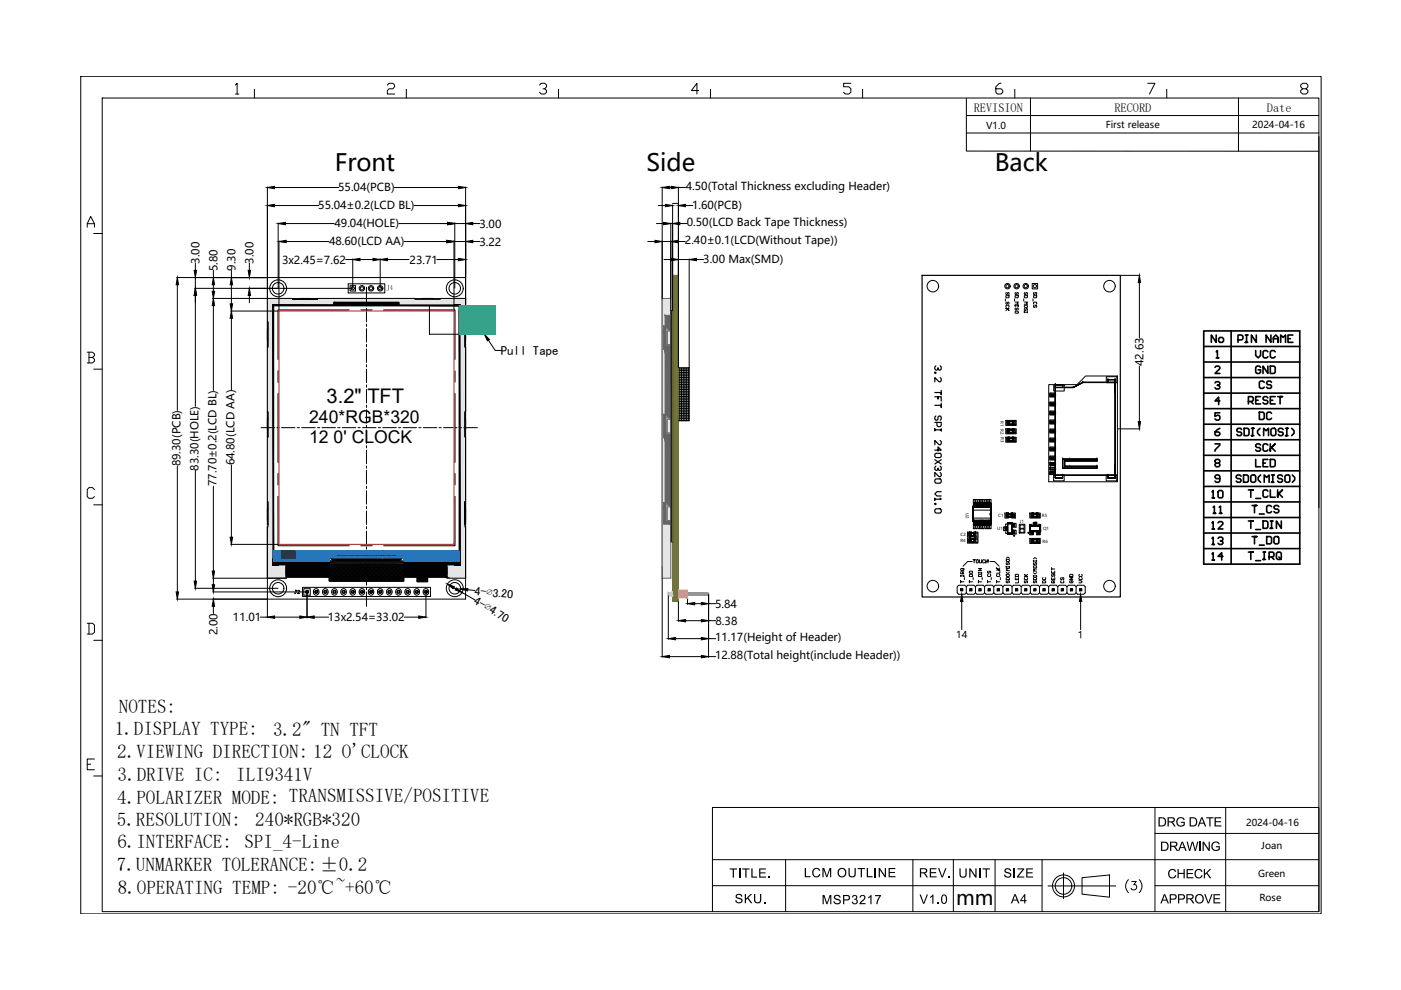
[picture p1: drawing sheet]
<svg xmlns="http://www.w3.org/2000/svg" width="297mm" height="210mm" viewBox="0 0 297 210" stroke-linecap="round" stroke-linejoin="round" font-family="sans-serif">
<defs><g id="words">
<g font-size="5">
<text x="71" y="36.4">Front</text>
<text x="137.1" y="36.3">Side</text>
<text x="210.9" y="36.3">Back</text>
</g>
<text font-size="4.3" x="69.3" y="85.3">3.2&quot; TFT</text>
<text font-size="4.2" x="202.8" y="191.8">mm</text>
<g font-size="4">
<text x="24.3" y="155.9">1.DISPLAY TYPE:</text>
<text x="25.2" y="151.2">NOTES:</text>
<text x="57.9" y="156">3.2&quot; TN TFT</text>
<text x="24.9" y="160.6">2.VIEWING DIRECTION: 12 O'CLOCK</text>
<text x="24.9" y="165.7">3.DRIVE IC:</text>
<text x="50.1" y="165.7">ILI9341V</text>
<text x="24.9" y="170.4">4.POLARIZER MODE: TRANSMISSIVE/POSITIVE</text>
<text x="24.8" y="175.1">5.RESOLUTION:</text>
<text x="24.9" y="179.8">6.INTERFACE: SPI_4-Line</text>
<text x="54.1" y="175.1">240*RGB*320</text>
<text x="24.8" y="184.7">7.UNMARKER TOLERANCE:±0.2</text>
<text x="25" y="189.6">8.OPERATING TEMP: -20℃~+60℃</text>
</g>
<g font-size="3.7">
<text x="65.6" y="89.7">240*RGB*320</text>
<text x="65.6" y="93.9">12 0' CLOCK</text>
</g>
<g font-size="2.7">
<text x="106.2" y="75.3">Pull Tape</text>
<text x="245.4" y="175.2">DRG DATE</text>
<text x="170.4" y="186">LCM OUTLINE</text>
<text x="245.9" y="180.4">DRAWING</text>
<text x="154.6" y="186.1">TITLE.</text>
<text x="155.8" y="191.5">SKU.</text>
<text x="174.2" y="191.7">MSP3217</text>
<text x="194.8" y="186">REV.</text>
<text x="194.9" y="191.6">V1.0</text>
<text x="203.2" y="186.1">UNIT</text>
<text x="212.8" y="186.1">SIZE</text>
<text x="214.3" y="191.5">A4</text>
<text x="246" y="191.5">APPROVE</text>
<text x="247.5" y="186.2">CHECK</text>
</g>
<g font-size="2.6">
<text x="206.4" y="23.8">REVISION</text>
<text x="236.3" y="23.8">RECORD</text>
<text x="268.6" y="23.8">Date</text>
<text x="100.2" y="127.9" transform="rotate(30 100.2 127.9)">4-∅4.70</text>
<text x="100.6" y="126.1" transform="rotate(6 100.6 126.1)">4-∅3.20</text>
</g>
<g font-size="2.3">
<text x="71.7" y="40.4">55.04(PCB)</text>
<text x="145.4" y="40.3">4.50(Total Thickness excluding Header)</text>
<text x="67.5" y="44.3">55.04±0.2(LCD BL)</text>
<text x="145.6" y="48">0.50(LCD Back Tape Thickness)</text>
<text x="146.7" y="44.3">1.60(PCB)</text>
<text x="69.8" y="51.9">48.60(LCD AA)</text>
<text x="70.9" y="48.1">49.04(HOLE)</text>
<text x="101.7" y="52.1">3.22</text>
<text x="101.7" y="48.3">3.00</text>
<text x="145.2" y="51.8">2.40±0.1(LCD(Without Tape))</text>
<text x="42.3" y="55.9" transform="rotate(-90 42.3 55.9)">3.00</text>
<text x="46.1" y="57.5" transform="rotate(-90 46.1 57.5)">5.80</text>
<text x="49.9" y="57.4" transform="rotate(-90 49.9 57.4)">9.30</text>
<text x="53.7" y="55.9" transform="rotate(-90 53.7 55.9)">3.00</text>
<text x="59.8" y="55.9">3x2.45=7.62</text>
<text x="86.8" y="55.9">23.71</text>
<text x="149.1" y="55.7">3.00 Max(SMD)</text>
<text x="242.4" y="77.6" transform="rotate(-90 242.4 77.6)">42.63</text>
<text x="38.3" y="98.9" transform="rotate(-90 38.3 98.9)">89.30(PCB)</text>
<text x="42.1" y="99.8" transform="rotate(-90 42.1 99.8)">83.30(HOLE)</text>
<text x="49.7" y="98.7" transform="rotate(-90 49.7 98.7)">64.80(LCD AA)</text>
<text x="45.9" y="103.1" transform="rotate(-90 45.9 103.1)">77.70±0.2(LCD BL)</text>
<text x="49.4" y="131.7">11.01</text>
<text x="69.5" y="131.7">13x2.54=33.02</text>
<text x="151.6" y="128.9">5.84</text>
<text x="46.1" y="134.7" transform="rotate(-90 46.1 134.7)">2.00</text>
<text x="151.6" y="136">11.17(Height of Header)</text>
<text x="151.7" y="132.5">8.38</text>
<text x="151.6" y="139.8">12.88(Total height(include Header))</text>
</g>
<g font-size="2">
<text x="209.1" y="27.3">V1.0</text>
<text x="234.4" y="27.2">First release</text>
<text x="265.5" y="27.2">2024-04-16</text>
<text x="202.8" y="135.4">14</text>
<text x="228.5" y="135.3">1</text>
<text x="264.2" y="175.2">2024-04-16</text>
<text x="266.7" y="186">Green</text>
<text x="267.4" y="180">Joan</text>
<text x="267" y="191">Rose</text>
</g>
<g font-size=".9">
<text x="212.1" y="89.3" transform="rotate(90 212.1 89.3)">R1 R2</text>
<text x="212.2" y="92.7" transform="rotate(90 212.2 92.7)">R3</text>
<text x="203.7" y="113.7">C2</text>
<text x="204.8" y="108.7" transform="rotate(90 204.8 108.7)">U2</text>
<text x="211.4" y="112.4">U1</text>
<text x="211.6" y="109.6">C1</text>
<text x="216.2" y="110.8">J1</text>
<text x="220.9" y="109.6">R5</text>
<text x="221.2" y="112.4">Q1</text>
<text x="203.6" y="115">R4</text>
<text x="221.1" y="115.1">R6</text>
</g>
</g></defs>
<!-- layer: 0 -->
<g fill="none" stroke="#000" stroke-width=".21">
<path d="M17.1 16.2h263v177.6h-263zM49.9 18l.4-.3v2.2M49.9 19.9h.7M53.9 18.9v1.9M82.1 18l.4-.3h.8l.4 .3v.4l-.4 .4h-.8l-.4 .4v.7h1.6M86.1 18.9v1.9M114.4 18l.4-.3h.7l.4 .3v.4l-.4 .4h-.4M115.5 18.8l.4 .4v.4l-.4 .3h-.7l-.4-.3M118.4 18.9v1.9M148.1 19.2h-1.5l1.2-1.5v2.2M150.6 18.9v1.9M180.4 17.7h-1.5v.7h1.1l.4 .4v.8l-.4 .3h-.8l-.3-.3"/>
<path d="M182.9 18.9v1.9M212.2 17.7h-.3l-.8 .7v1.2l.4 .3h.7l.4-.3v-.4l-.4-.4h-1.1M215.2 18.9v1.9M243.3 17.7h1.6l-1.2 2.2M247.4 18.9v1.9M276.2 18.8l-.4-.4v-.4l.4-.3h.7l.4 .3v.4l-.4 .4h-.7l-.4 .4v.4l.4 .3h.7l.4-.3v-.4l-.4-.4M21.7 20.8h257.9v172.5h-257.9zM56.7 39.6v23.6M58.2 39.8h13.6M83.6 39.8h13.6M98.7 39.6v87.4h-42v-68.1h42M140.4 39.6v99.8"/>
<path d="M141.9 39.8h.4M143.8 39.8h1.6M143.8 39.6v38.3M204.9 20.9v11.1l74.7 .1M204.9 28.2h74.7M204.9 24.5h74.7M218.5 20.8v11.2M262.6 20.8v11.3M279.6 28.9v78.7M18.5 48.2v-.8l.7-1.5 .8 1.5v.8M18.5 47.4h1.5M19.9 49.5h1.8"/>
<path d="M37.5 58.9h19.1M41.4 55.8v1.5M41.4 58.9v2.2M45.2 57.3v1.6M49.1 57.3v1.6M52.9 55.8v1.5M58.2 43.6h9.4M59 47.3v13.8M59.1 51.1v14.8M60.5 47.4h10.4M60.7 51.2h9M73.3 55h1.5"/>
<path d="M74.8 54.9v6.2M76.3 55h2.8M80.6 54.9v6.2M82.1 55h4.6M84.5 47.4h10.4M85.7 51.2h9M87.8 43.6h9.4M92.6 55h4.6M96.3 51.1v14.8M96.3 51.2h2.4M96.4 47.3v13.8M96.4 47.4h2.3"/>
<path d="M100.2 47.4h1.6M100.2 51.2h1.6M137.3 51.2h1.6M139.2 47.4h1.5M139.6 43.6h1.5M140.4 51.2h1.8M140.8 55h1.5M142.2 47.4h.4M142.2 47.3v19.6M142.6 43.4v22.4M142.6 43.1h1.2M143.7 51.2h1.6"/>
<path d="M143.8 55h2.3M144.1 47.4h1.6M145.4 43.6h1.5M146.1 54.9v23M147.6 55h1.6M237.6 58.4h4.1M241.6 59.9v11.8M18.5 74.7h1.1l.4 .3v.4l-.4 .4M18.9 75.8h.7l.4 .4v.4l-.4 .3h-1.1M18.9 74.7v2.2M19.9 78.3h1.8M37.6 60.4v26.6"/>
<path d="M41.3 61.1h33.4M41.4 62.7v23.5M45.1 63.3h11.5M45.2 60.4v1.4M45.2 64.8v18M48.9 66h10.2M49.1 60.4v4M49.1 67.5v15.2M52.9 62.7v1.5M73.8 60.2h7.8v1.9h-7.8zM74.2 60.6h1.2v1.1h-1.2zM77.7 60.9v3.1"/>
<path d="M77.7 64.4v.5M77.7 65.4v2.8M77.7 68.7v.5M77.7 69.7v2.8M77.7 73v.5M77.7 74v2.8M77.7 77.3v.5M77.7 78.3v2.8M103.6 72.1l1.4 2.2h1.3M142.2 65.9h.4M143.8 78h2.3v11.2h-2.3M143.8 78.2h2.3"/>
<path d="M143.8 78.6h2.3M143.8 79h2.3M143.8 79.3h2.3M143.8 79.7h2.3M144.1 78v11.2M144.5 78v11.2M144.9 78v11.2M145.2 78v11.2M145.6 78v11.2M146 78v11.2M241.6 77.6v11.8M37.6 98.9v26.6"/>
<path d="M41.4 99.7v23.5M49.1 98.6v15.3M55.4 90.7h2.8M58.7 90.7h.5M59.7 90.7h2.8M63 90.7h.5M64 90.7h2.8M67.3 90.7h.5M68.3 90.7h2.8M71.6 90.7h.5M72.6 90.7h2.8M75.9 90.7h.5"/>
<path d="M76.9 90.7h2.8M77.7 81.6v.5M77.7 82.6v2.8M77.7 85.9v.5M77.7 86.9v2.8M77.7 90.2v.5M77.7 91.2v2.8M77.7 94.5v.5M77.7 95.4v2.9M77.7 98.8v.5M77.7 99.7v2.9M80.2 90.7h.5"/>
<path d="M81.1 90.7h2.9M84.5 90.7h.5M85.4 90.7h2.9M88.8 90.7h.5M89.7 90.7h2.9M93.1 90.7h.5M94 90.7h2.9M97.4 90.7h.4M98.3 90.7h2.9M143.8 80h2.3M143.8 80.4h2.3M143.8 80.8h2.3"/>
<path d="M143.8 81.1h2.3M143.8 81.5h2.3M143.8 81.9h2.3M143.8 82.2h2.3M143.8 82.6h2.3M143.8 83h2.3M143.8 83.3h2.3M143.8 83.7h2.3M143.8 84h2.3M143.8 84.4h2.3M143.8 84.8h2.3M143.8 85.1h2.3"/>
<path d="M143.8 85.5h2.3M143.8 85.9h2.3M143.8 86.2h2.3M143.8 86.6h2.3M143.8 87h2.3M143.8 87.3h2.3M143.8 87.7h2.3M143.8 88h2.3M143.8 88.4h2.3M143.8 88.8h2.3M143.8 89.1h2.3M213.7 93.5v-.6v.6"/>
<path d="M213.7 92.9h.2v.6h-.2zM213.7 93.5h.2zM213.7 92.9h.2zM213.7 91.8v-.7v.7M213.7 91.1h.1M213.7 91.1h.2v.7h-.2zM213.7 91.8h.2zM213.7 91.1h.2zM213.7 90v-.6v.6M213.7 89.4h.2v.6h-.2zM213.7 89.4h.2zM213.7 92.9h1.2z"/>
<path d="M213.7 92.9h.1M213.7 93.5h1.2zM213.7 93.5h.1M213.7 91.2h1.2zM213.7 91.2h.1M213.7 91.8h1.2zM213.7 91.8h.1M213.7 91.1l.2 .1zM213.7 89.4h1.2zM213.7 89.4h.1M213.7 90h1.2zM213.7 90h.1"/>
<path d="M213.7 90h.2zM213.7 89.4h.2h-.2M213.9 92.9h.1M213.9 93.5h.1M213.9 92.9v.6zM213.9 92.9h.8v.6h-.8zM213.9 93.5v-.6v.6M213.9 93.5h.8h-.8M213.9 92.9h.8zM213.9 91.2h.1M213.9 91.8h.1M213.9 91.1h.1"/>
<path d="M213.9 91.1v.7zM213.9 91.2h.8v.6h-.8zM213.9 91.8v-.6v.6M213.9 91.8h.8h-.8M213.9 91.2h.8zM213.9 89.4h.1M213.9 90h.1M213.9 89.4v.6zM213.9 89.4h.8v.6h-.8zM213.9 89.4h-.2h.2M213.9 90h.8zM213.9 90h.8h-.8"/>
<path d="M213.9 89.4h.8zM214.7 92.9h.2h-.2M214.7 92.9h.1M214.7 93.5h.1M214.7 92.9h.2v.6h-.2zM214.7 92.9v.6zM214.7 93.5h.2zM214.7 92.9h.2zM214.7 93.5h-.8h.8M214.7 91.2h.2h-.2M214.7 91.2h.1M214.7 91.8h.1"/>
<path d="M214.7 91.2h.2v.6h-.2zM214.7 91.1h.2v.7h-.2zM214.7 91.1h.1M214.7 91.1v.7zM214.7 91.2v.6zM214.7 91.8h.2zM214.7 91.1l.2 .1zM214.7 91.1h.2zM214.7 91.8h-.8h.8M214.7 89.4h.2h-.2M214.7 89.4h.1M214.7 90h.1"/>
<path d="M214.7 89.4h.2v.6h-.2zM214.7 89.4v.6zM214.7 90h.2zM214.7 89.4h.2zM214.9 93.5h.1M214.9 92.9h.1M214.9 91.8h.1M214.9 91.2h.1M214.9 90h.1M214.9 89.4h.1M214.9 92.9v.6zM214.9 91.1h.1"/>
<path d="M214.9 91.1v.7zM214.9 89.4v.6v-.6M214.9 89.4h-.2h.2M222.7 83.6h1h-1M222.7 84v-.4v.4M222.7 83.6h.1M222.7 84h.1M222.7 85.5h1h-1M222.7 85.9v-.4v.4M222.7 85.5h.1M222.7 85.9h.1M222.7 87.4h1h-1"/>
<path d="M222.7 87.8v-.4v.4M222.7 87.4h.1M222.7 87.8h.1M222.7 89.3h1h-1M222.7 89.7v-.4v.4M222.7 89.3h.1M222.7 89.7h.1M222.7 91.2h1h-1M222.7 91.6v-.4v.4M222.7 91.2h.1M222.7 91.6h.1M222.7 93.1h1h-1"/>
<path d="M222.7 93.5v-.4v.4M222.7 93.1h.1M222.7 93.5h.1M222.7 95h1h-1M222.7 95.4v-.4v.4M222.7 95h.1M222.7 95.4h.1M222.7 96.9h1h-1M222.7 97.3v-.4v.4M222.7 96.9h.1M222.7 97.3h.1M222.7 98.2h1h-1"/>
<path d="M222.7 98.6v-.4v.4M222.7 98.2h.1M222.7 98.6h.1M222.7 99.2h1h-1M222.7 99.6v-.4v.4M222.7 99.2h.1M222.7 99.6h.1M222.7 83.6h1v.4h-1zM222.7 85.5h1v.4h-1zM222.7 87.4h1v.4h-1zM222.7 89.3h1v.4h-1zM222.7 91.2h1v.4h-1z"/>
<path d="M222.7 93.1h1v.4h-1zM222.7 95h1v.4h-1zM222.7 96.9h1v.4h-1zM222.7 98.2h1v.4h-1zM222.7 99.2h1v.4h-1zM223.7 81.6h1.6v.6h-1.6zM223.7 82.2h.1M223.7 81.6h.1M223.7 83.6h.1M223.7 84h-1h1M223.7 85.5h.1M223.7 85.9h-1h1"/>
<path d="M223.7 87.4h.1M223.7 87.8h-1h1M223.7 89.3h.1M223.7 89.7h-1h1M223.7 91.2h.1M223.7 91.6h-1h1M223.7 93.1h.1M223.7 93.5h-1h1M223.7 95h.1M223.7 95.4h-1h1M223.7 96.9h.1M223.7 97.3h-1h1"/>
<path d="M223.7 98.2h.1M223.7 98.6h-1h1M223.7 99.2h.1M223.7 99.6h-1h1M223.7 84h.1M223.7 85.9h.1M223.7 87.8h.1M223.7 89.7h.1M223.7 91.6h.1M223.7 93.5h.1M223.7 95.4h.1M223.7 97.3h.1"/>
<path d="M223.7 98.6h.1M223.7 99.6h.1M225.3 82.2v-.6v.6M225.3 82.2h.1M225.3 81.6h-1.6h1.6M225.3 97.3h7.3zM225.3 99.2h7.3zM225.3 99.2h.1M225.3 99.2v-1.9v1.9M225.3 97.3h.1M225.7 97.7h6.9zM225.7 97.7h.1"/>
<path d="M225.7 97.7v1.2v-1.2M225.7 98.9h6.9zM226.8 97.3h.1M226.8 97.7h.1M226.8 98.9h.1M226.8 99.2h.1M232.6 97.3h.1M232.6 97.3v.4v-.4M232.6 98.9h.1M232.6 98.9v.3v-.3M234.9 81.1v-.6v.6M234.9 80.5h.1"/>
<path d="M234.9 80.5h1.5v.6h-1.5zM234.9 80.5h1.5h-1.5M236.4 80.5v20.9zM236.4 98.6h.1M236.4 81.1h.1M236.4 80.5h.1M236.4 83.3h.1M236.4 81.8h.1M236.4 80.5h-1.5v.6h-5.3l-2 1.1h-2.3v-.6h-1.6v2h-1v.4h1v1.5h-1v.4h1v1.5h-1v.4h1v1.5h-1v.4h1v1.5h-1v.4h1v1.5h-1v.4h1v1.5h-1v.4h1v1.5h-1v.4h1v.9h-1v.4h1v.6h-1v.4h1v.5h-1M236.4 98.6v2.8M237 90.9h4.7M19.9 107h1.8"/>
<path d="M20 103.8l-.4-.4h-.7l-.4 .4v1.5l.4 .4h.7l.4-.4M45.2 103.1v18M48.9 115.4h10.2M69.8 120l3.3 3.2M69.8 119.7l3.5 3.5M69.8 119.4l3.8 3.8M69.8 119.5l.2-.2 3.9 3.9M69.8 119.8l.4-.5 4 3.9M69.8 118.2h15.8v5h-15.8zM70.5 119.3l3.9 3.9M70.5 119.3l-.7 .7M70.8 119.3l3.9 3.9"/>
<path d="M70.8 119.3l-1 1M72.4 119.3l4 3.9M72.4 119.3l-2.6 2.7M72.7 119.3l3.9 3.9M72.7 119.3l-2.9 2.9M73.8 119.3l3.9 3.9M73.8 119.3l-3.9 3.9M74.1 119.3l3.9 3.9M74.1 119.3l-3.9 3.9M75.4 119.3l4 3.9M75.5 119.3l-4 3.9M76.8 119.3l3.9 3.9"/>
<path d="M76.8 119.3l-3.9 3.9M77.1 119.3l3.9 3.9M77.1 119.3l-3.9 3.9M77.7 103.1v.5M77.7 104v2.9M77.7 107.4v.5M77.7 108.3v2.9M77.7 111.7v.4M77.7 112.6v2.9M77.7 116v.4M77.7 116.9v2.9M78.7 119.3l4 3.9"/>
<path d="M78.7 119.3l-3.9 3.9M79 119.3l3.9 3.9M79 119.3l-3.9 3.9M80.1 119.3l3.9 3.9M80.1 119.3l-3.9 3.9M80.4 119.3l3.9 3.9M80.4 119.3l-3.9 3.9M81.8 119.3l3.8 3.9M81.8 119.3l-4 3.9M83.1 119.3l2.5 2.5M83.1 119.3l-3.9 3.9M83.4 119.3l2.2 2.2"/>
<path d="M83.4 119.3l-3.9 3.9M85 119.3l.6 .6M85.1 119.3l-4 3.9M85.6 119.3h.1M85.6 119.3l-3.9 3.9M85.6 119.6l-.3-.3-3.9 3.9M85.6 119.6l-3.6 3.6M85.6 119.8l-3.4 3.4M205.6 113.1h.1M205.6 113.6h.1M205.6 114.9v-.6v.6M205.6 114.3h.2v.6h-.2z"/>
<path d="M205.6 114.9h.2zM205.6 114.3h.2zM205.6 113.1v.6v-.6M205.6 113.7v-.6v.6M205.6 113v.1M205.6 113.5h.1M205.6 113.4h.1M205.6 113.3h.1M205.6 113.2h.1M205.6 113h.1M205.6 113.1h.3v.6h-.3zM205.6 113.7h.1"/>
<path d="M205.6 113l.3 .1M205.6 113l.3 .1zM205.6 113.7h.3zM205.6 113.7h.3M205.6 113h1.2M205.6 113v.7M205.6 114.3h1.2zM205.6 114.3h.1M205.6 114.9h1.2zM205.6 114.9h.1M205.6 114.9h.2h-.2M205.7 113v.1"/>
<path d="M205.7 113.7h.1M205.8 113v.1M205.8 113.7h.1M205.8 114.3h.1M205.8 114.9h.1M205.8 114.3v.6zM205.8 114.3h.8v.6h-.8zM205.8 114.9h-.2h.2M205.8 114.9h.8zM205.8 114.9h.8h-.8M205.8 114.3h.8zM205.9 113v.1"/>
<path d="M205.9 113.7h.1M205.9 113h-.3h.3M205.9 113.1h.1M205.9 113l-.3 .1M205.9 113.7h-.3h.3M205.9 113.7h-.3M205.9 113.1h.6v.6h-.6zM205.9 113h.6M205.9 113l.6 .1zM205.9 113.7h.6zM205.9 113.7h.6M206 113v.1"/>
<path d="M206 113.7h.1M206.1 113v.1M206.1 113.7h.1M206.2 113v.1M206.2 113.7h.1M206.3 113v.1M206.3 113.7h.1M206.3 107.5h3.7zM206.3 107.5h3.8zM206.3 107.5h.1M206.3 110.5h3.8zM206.3 110.5h.1"/>
<path d="M206.3 107.5v3zM206.3 110.5h.1h-.1M206.4 106.9v.1M206.4 106.9v.2M206.4 110.9v.2M206.4 107v.3M206.4 111v.1M206.4 107.1v.2M206.4 110.7v.2M206.4 107.3h.2v.2h-.2zM206.4 107.5h.1M206.4 107.3h.2"/>
<path d="M206.4 107.3h.1M206.4 107.1h.2zM206.4 106.9h.1M206.4 107.1h.1M206.4 106.7h.2v.2h-.2zM206.4 106.7h.2h-.2M206.4 106.7h.1M206.4 106.9h.2M206.4 107h.2zM206.4 107h.1M206.4 110.5h.2v.2h-.2zM206.4 110.7h.2"/>
<path d="M206.4 110.7v.3M206.4 110.7h.1M206.4 111h.2zM206.4 111h.1M206.4 111.1h.1M206.4 111.1h.2v.2h-.2zM206.4 111.3h.2zM206.4 111.1h.2M206.4 110.9h.2zM206.4 110.9h.1M206.4 110.5h.1M206.4 111.1v.2v-.2"/>
<path d="M206.4 110.5v.2M206.4 111.3h.1M206.4 106.9v-.2v.2M206.4 107.3v.2M206.4 107h.2M206.4 111h.2M206.4 107.1h.2M206.4 107.2h.2M206.4 110.9h.2M206.4 110.8h.2M206.4 113v.1M206.4 113.7h.1"/>
<path d="M206.5 107v.3v-.3M206.5 110.7v.4zM206.5 113h.3h-.3M206.5 113.1h.3v.6h-.3zM206.5 113.7h.1M206.5 113l.3 .1zM206.5 113.1h.1M206.5 113h.3M206.5 113.7h.3zM206.5 113.7h.3h-.3M206.5 113h-.6h.6M206.5 113.7h-.6h.6"/>
<path d="M206.6 113v.1M206.6 113.7h.1M206.6 107v.3v-.3M206.6 114.3h.2h-.2M206.6 114.3h.1M206.6 114.9h.1M206.6 114.3h.2v.6h-.2zM206.6 114.3v.6zM206.6 114.9h.2h-.2M206.6 114.9h.2zM206.6 114.3h.2zM206.6 110.7v.4z"/>
<path d="M206.6 106.9v.4v-.3M206.6 106.9v.1M206.6 106.9v.2M206.6 110.9v.2M206.6 107v.3M206.6 111v.1M206.6 107.1v.2M206.6 107.5h.1M206.6 107.3h.1M206.6 107.1h.1M206.6 106.9h.1M206.6 106.7h.1"/>
<path d="M206.6 107h.1M206.6 110.5h.1M206.6 110.7h.1M206.6 111h.1M206.6 111.1h.1M206.6 111.3h.1M206.6 110.9h.1M206.6 110.7v.2M206.6 110.7v-.2v.2M206.6 111.1v.2v-.2M206.6 110.5h.3h-.3M206.6 107.3v.2v-.2"/>
<path d="M206.6 106.9v-.2v.2M206.6 110.7v.3M206.7 113v.1M206.7 113.7h.1M206.8 113v.1M206.8 113.7h.1M206.8 114.3h.1M206.8 114.9h.1M206.8 114.9h-.2h.2M206.8 113.6h.1M206.8 113.1h.1M206.8 113.2h.1"/>
<path d="M206.8 113.3h.1M206.8 113.4h.1M206.8 113.5h.1M206.8 114.3v.6zM206.8 113h.1M206.8 113.7h-1.2M206.8 113v.7M206.8 113.7v-.6v.6M206.9 106.9v.1M206.9 106.9v.2M206.9 107v.3M206.9 111v.1"/>
<path d="M206.9 110.9v.2M206.9 107.1v.2M206.9 107.3h.2v.2h-.2zM206.9 107.5h.1M206.9 107.3h.2M206.9 107.3h.1M206.9 107.1h.2zM206.9 106.9h.1M206.9 107.1h.1M206.9 106.7h.2v.2h-.2zM206.9 106.7h.2h-.2M206.9 106.7h.1"/>
<path d="M206.9 106.9h.2M206.9 107h.2zM206.9 107h.1M206.9 110.5h.2v.2h-.2zM206.9 110.7h.2M206.9 110.7v.3M206.9 110.7h.1M206.9 111h.2zM206.9 111h.1M206.9 111.1h.1M206.9 111.1h.2v.2h-.2zM206.9 111.3h.2z"/>
<path d="M206.9 111.1h.2M206.9 110.9h.2zM206.9 110.9h.1M206.9 110.5h.1M206.9 111.1v.2v-.2M206.9 110.5v.2M206.9 111.3h.1M206.9 106.9v-.2v.2M206.9 107.3v.2M206.9 107h.2M206.9 111h.2M206.9 107.1h.2"/>
<path d="M206.9 107.2h.2M206.9 110.9h.2M206.9 110.8h.2M206.9 110.7v.2M206.9 106.9v.4v-.3M206.9 110.7v.4zM207 106.9v.2M207 111v.1M207 110.9v.2M207 107v.3v-.2M207 110.9v.1M207 110.9v-.2v.3"/>
<path d="M207 106.9v.4v-.3M207 106.9v.1M207 110.7v.4zM207.1 106.9v.2M207.1 111v.1M207.1 110.9v.2M207.1 107v.3v-.2M207.1 110.9v.1M207.1 110.9v-.2v.3M207.1 106.9v.1M207.1 107v.3M207.1 107.1v.2"/>
<path d="M207.1 107.5h.1M207.1 107.3h.1M207.1 107.1h.1M207.1 106.9h.1M207.1 106.7h.1M207.1 107h.1M207.1 110.5h.1M207.1 110.7h.1M207.1 111h.1M207.1 111.1h.1M207.1 111.3h.1M207.1 110.9h.1"/>
<path d="M207.1 110.7v.2M207.1 110.7v-.2v.2M207.1 111.1v.2v-.2M207.1 110.5h.3h-.3M207.1 107.3v.2v-.2M207.1 106.9v-.2v.2M207.1 110.7v.3M207.4 107v.1M207.4 107v.3M207.4 110.9v.1M207.4 107.1v.2M207.4 107.3h.2v.2h-.2z"/>
<path d="M207.4 107.5h.1M207.4 107.3h.2M207.4 107.3h.1M207.4 107.1h.2zM207.4 106.9h.1M207.4 107.1h.1M207.4 106.7h.2v.2h-.2zM207.4 106.7h.2h-.2M207.4 106.7h.1M207.4 106.9h.2M207.4 107h.2zM207.4 107h.1"/>
<path d="M207.4 110.5h.2v.2h-.2zM207.4 110.7h.2M207.4 110.7v.3M207.4 110.7h.1M207.4 111h.2zM207.4 111h.1M207.4 111.1h.1M207.4 111.1h.2v.2h-.2zM207.4 111.3h.2zM207.4 111.1h.2M207.4 110.9h.2zM207.4 110.9h.1"/>
<path d="M207.4 110.5h.1M207.4 111.1v.2v-.2M207.4 110.5v.2M207.4 111.3h.1M207.4 106.9v-.2v.2M207.4 107.3v.2M207.4 107h.2M207.4 111h.2M207.4 107.1h.2M207.4 107.2h.2M207.4 110.9h.2M207.4 110.8h.2"/>
<path d="M207.4 110.7v.2M207.4 106.9v.2M207.4 106.9v.1M207.4 111v.1M207.4 110.9v.2M207.5 107v.3v-.3M207.5 110.7v.4zM207.6 107v.3v-.3M207.6 110.7v.4zM207.6 106.9v.2M207.6 106.9v.1M207.6 107v.3"/>
<path d="M207.6 111v.1M207.6 110.9v.2M207.6 107.1v.2M207.6 110.7v.3M207.6 107.5h.1M207.6 107.3h.1M207.6 107.1h.1M207.6 106.9h.1M207.6 106.7h.1M207.6 107h.1M207.6 110.5h.1M207.6 110.7h.1"/>
<path d="M207.6 111h.1M207.6 111.1h.1M207.6 111.3h.1M207.6 110.9h.1M207.6 110.7v.2M207.6 110.7v-.2v.2M207.6 111.1v.2v-.2M207.6 110.5h.3h-.3M207.6 107.3v.2v-.2M207.6 106.9v-.2v.2M207.9 106.9v.1M207.9 106.9v.2"/>
<path d="M207.9 110.9v.2M207.9 107v.3M207.9 111v.1M207.9 107.1v.2M207.9 110.7v.2M207.9 107.3h.2v.2h-.2zM207.9 107.5h.1M207.9 107.3h.2M207.9 107.3h.1M207.9 107.1h.2zM207.9 106.9h.1M207.9 107.1h.1"/>
<path d="M207.9 106.7h.2v.2h-.2zM207.9 106.7h.2h-.2M207.9 106.7h.1M207.9 106.9h.2M207.9 107h.2zM207.9 107h.1M207.9 110.5h.2v.2h-.2zM207.9 110.7h.2M207.9 110.7v.3M207.9 110.7h.1M207.9 111h.2zM207.9 111h.1"/>
<path d="M207.9 111.1h.1M207.9 111.1h.2v.2h-.2zM207.9 111.3h.2zM207.9 111.1h.2M207.9 110.9h.2zM207.9 110.9h.1M207.9 110.5h.1M207.9 111.1v.2v-.2M207.9 110.5v.2M207.9 111.3h.1M207.9 106.9v-.2v.2M207.9 107.3v.2"/>
<path d="M207.9 107h.2M207.9 111h.2M207.9 107.1h.2M207.9 107.2h.2M207.9 110.9h.2M207.9 110.8h.2M207.9 110.7l.1 .4zM208 107v.3M208 110.7v.3M208 110.7v.4zM208.1 107v.3v-.3M208.1 110.7v.4z"/>
<path d="M208.1 106.9v.2M208.1 106.9v.1M208.1 107v.3M208.1 111v.1M208.1 110.9v.2M208.1 107.1v.2M208.1 110.7v.3M208.1 107.5h.1M208.1 107.3h.1M208.1 107.1h.1M208.1 106.9h.1M208.1 106.7h.1"/>
<path d="M208.1 107h.1M208.1 110.5h.1M208.1 110.7h.1M208.1 111h.1M208.1 111.1h.1M208.1 111.3h.1M208.1 110.9h.1M208.1 110.7v.2M208.1 110.7v-.2v.2M208.1 111.1v.2v-.2M208.1 110.5h.3h-.3M208.1 107.3v.2v-.2"/>
<path d="M208.1 106.9v-.2v.2M208.3 106.9v.1M208.3 106.9v.2M208.3 107l.1 .3M208.3 111v.1M208.3 110.9v.2M208.3 107.1l.1 .2M208.4 107.3h.2v.2h-.2zM208.4 107.5h.1M208.4 107.3h.2M208.4 107.3h.1M208.4 107.1h.2z"/>
<path d="M208.4 106.9h.1M208.4 107.1h.1M208.4 106.7h.2v.2h-.2zM208.4 106.7h.2h-.2M208.4 106.7h.1M208.4 106.9h.2M208.4 107h.2zM208.4 107h.1M208.4 110.5h.2v.2h-.2zM208.4 110.7h.2M208.4 110.7l-.1 .3M208.4 110.7h.1"/>
<path d="M208.4 111h.2zM208.4 111h.1M208.4 111.1h.1M208.4 111.1h.2v.2h-.2zM208.4 111.3h.2zM208.4 111.1h.2M208.4 110.9h.2zM208.4 110.9h.1M208.4 110.5h.1M208.4 111.1v.2v-.2M208.4 110.5v.2M208.4 111.3h.1"/>
<path d="M208.4 106.9v-.2v.2M208.4 107.3v.2M208.4 107h.2M208.4 111h.2M208.4 107.1h.2M208.4 107.2h.2M208.4 110.9h.2M208.4 110.8h.2M208.4 110.7l-.1 .2M208.4 107v.3M208.4 110.7v.3M208.4 110.7v.4z"/>
<path d="M208.5 107v.3v-.3M208.5 110.7v.4zM208.5 110.9v-.2v.3M208.5 107.1v.2v-.3l.1 .3M208.5 107v.1M208.5 110.9v.1M208.5 107.1l.1 .2M208.6 110.7l-.1 .3M208.6 110.7l-.1 .2M208.6 106.9v.2M208.6 106.9v.1M208.6 110.9v.2"/>
<path d="M208.6 107v.3M208.6 111v.1M208.6 107.1v.2M208.6 107.5h.1M208.6 107.3h.1M208.6 107.1h.1M208.6 106.9h.1M208.6 106.7h.1M208.6 107h.1M208.6 110.5h.1M208.6 110.7h.1M208.6 111h.1"/>
<path d="M208.6 111.1h.1M208.6 111.3h.1M208.6 110.9h.1M208.6 110.7v.2M208.6 110.7v-.2v.2M208.6 111.1v.2v-.2M208.6 110.5h.2h-.2M208.6 107.3v.2v-.2M208.6 106.9v-.2v.2M208.6 110.7v.3M208.8 106.9v.1M208.8 106.9v.2"/>
<path d="M208.8 107v.3M208.8 111v.1M208.8 110.9v.2M208.8 107.1v.2M208.8 107.3h.3v.2h-.3zM208.8 107.5h.1M208.8 107.3h.3M208.8 107.3h.1M208.8 107.1h.3zM208.8 106.9h.1M208.8 107.1h.1M208.8 106.7h.3v.2h-.3z"/>
<path d="M208.8 106.7h.3h-.3M208.8 106.7h.1M208.8 106.9h.3M208.8 107h.3zM208.8 107h.1M208.8 110.5h.3v.2h-.3zM208.8 110.7h.3M208.8 110.7v.3M208.8 110.7h.1M208.8 111h.3zM208.8 111h.1M208.8 111.1h.1"/>
<path d="M208.8 111.1h.3v.2h-.3zM208.8 111.3h.3zM208.8 111.1h.3M208.8 110.9h.3zM208.8 110.9h.1M208.8 110.5h.1M208.8 111.1v.2v-.2M208.8 110.5v.2M208.8 111.3h.1M208.8 106.9v-.2v.2M208.8 107.3v.2M208.8 107h.3"/>
<path d="M208.8 111h.3M208.8 107.1h.3M208.8 107.2h.3M208.8 110.9h.3M208.8 110.8h.3M208.8 110.7v.2M208.9 107v.3M208.9 107.1v.2M208.9 110.7v.3M208.9 110.7v.2M208.9 110.7v.4zM208.9 110.9v-.2v.3"/>
<path d="M208.9 107.1v.2v-.3l.1 .3M209 110.9v.1M209 107v.1M209 107.1v.2M209 110.7v.3M209 110.7v.2M209 107v.3M209 110.7v.4zM209.1 106.9v.2M209.1 106.9v.1M209.1 107v.3M209.1 111v.1"/>
<path d="M209.1 110.9v.2M209.1 107.1v.2M209.1 110.7v.3M209.1 107.5h.1M209.1 107.3h.1M209.1 107.1h.1M209.1 106.9h.1M209.1 106.7h.1M209.1 107h.1M209.1 110.5h.1M209.1 110.7h.1M209.1 111h.1"/>
<path d="M209.1 111.1h.1M209.1 111.3h.1M209.1 110.9h.1M209.1 110.7v.2M209.1 110.7v-.2v.2M209.1 111.1v.2v-.2M209.1 110.5h.2h-.2M209.1 107.3v.2v-.2M209.1 106.9v-.2v.2M209.3 106.9v.1M209.3 106.9v.2M209.3 110.9v.2"/>
<path d="M209.3 107v.3M209.3 111v.1M209.3 107.1v.2M209.3 110.7v.2M209.3 107.3h.3v.2h-.3zM209.3 107.5h.1M209.3 107.3h.3M209.3 107.3h.1M209.3 107.1h.3zM209.3 106.9h.1M209.3 107.1h.1M209.3 106.7h.3v.2h-.3z"/>
<path d="M209.3 106.7h.3h-.3M209.3 106.7h.1M209.3 106.9h.3M209.3 107h.3zM209.3 107h.1M209.3 110.5h.3v.2h-.3zM209.3 110.7h.3M209.3 110.7v.3M209.3 110.7h.1M209.3 111h.3zM209.3 111h.1M209.3 111.1h.1"/>
<path d="M209.3 111.1h.3v.2h-.3zM209.3 111.3h.3zM209.3 111.1h.3M209.3 110.9h.3zM209.3 110.9h.1M209.3 110.5h.1M209.3 111.1v.2v-.2M209.3 110.5v.2M209.3 111.3h.1M209.3 106.9v-.2v.2M209.3 107.3v.2M209.3 107h.3"/>
<path d="M209.3 111h.3M209.3 107.1h.3M209.3 107.2h.3M209.3 110.9h.3M209.3 110.8h.3M209.4 107v.3v-.3M209.4 110.7v.4zM209.5 107v.3v-.3M209.5 110.7v.4zM209.5 107.1v.2v-.3l.1 .3M209.5 110.9v-.2v.3M209.6 110.9v.1"/>
<path d="M209.6 107v.1M209.6 107.1v.2M209.6 107.5h.1M209.6 107.3h.1M209.6 107.1h.1M209.6 106.9h.1M209.6 106.7h.1M209.6 107h.1M209.6 110.5h.1M209.6 110.7h.1M209.6 111h.1M209.6 111.1h.1"/>
<path d="M209.6 111.3h.1M209.6 110.9h.1M209.6 110.7v.2M209.6 110.7v-.2v.2M209.6 111.1v.2v-.2M209.6 110.5h.2h-.2M209.6 107.3v.2v-.2M209.6 106.9v-.2v.2M209.6 110.7v.3M209.8 106.9v.1M209.8 106.9v.2M209.8 107v.3"/>
<path d="M209.8 111v.1M209.8 110.9v.2M209.8 107.1v.2M209.8 107.3h.2v.2h-.2zM209.8 107.3h.1M209.8 107.5h.1M209.8 107.1h.1M209.8 106.9h.1M209.8 106.7h.2v.2h-.2zM209.8 106.7h.1M209.8 107h.1M209.8 110.5h.1"/>
<path d="M209.8 110.5h.2v.2h-.2zM209.8 110.7h.1M209.8 110.7v.3M209.8 111h.1M209.8 111.1h.1M209.8 111.1h.2v.2h-.2zM209.8 111.3h.1M209.8 110.9h.1M209.8 111.1v.2v-.2M209.8 110.5v.2M209.8 106.9v-.2v.2M209.8 107.3v.2"/>
<path d="M209.8 107h.2M209.8 111h.2M209.8 107.1h.2M209.8 107.2h.2M209.8 106.9h.2M209.8 107.3h.2M209.8 110.9h.2M209.8 111.1h.2M209.8 110.7h.2M209.8 110.8h.2M209.8 110.7v.2M209.8 110.9v-.2v.3"/>
<path d="M209.8 107.1v.2v-.3l.1 .3M209.9 107v.1M209.9 110.9v.1M209.9 107.1v.2M209.9 110.7v.3M209.9 110.7v.2M209.9 107v.3M209.9 110.7v.4zM209.9 107.1v.2v-.3l.1 .3M209.9 110.9v-.2v.3M210 107v.1M210 110.9v.1"/>
<path d="M210 107.1v.2M210 110.7v.3M210 110.7v.2M210 107v.3M210 110.7v.4zM210 106.9v.2M210 106.9v.1M210 110.9v.2M210 111v.1M210 107.3h.1M210 107.1h.1M210 107.1h-.2h.2"/>
<path d="M210 106.9h.1M210 106.7h.1M210 106.7h-.2h.2M210 107h.1M210 107h-.2h.2M210 107.5h.1M210 110.5h.1M210 111h.1M210 110.7h.1M210 111h-.2h.2M210 111.1h.1M210 111.3h-.2h.2"/>
<path d="M210 111.3h.1M210 110.9h.1M210 110.9h-.2h.2M210 110.7v-.2v.2M210 111.1v.2v-.2M210 107.3v.2v-.2M210 106.9v-.2v.2M210.1 110.5h.1M210.1 107.5v3zM210.1 107.5h.1M213.2 112.3h.1M213.2 111.9h.2v.4h-.2z"/>
<path d="M213.2 111.9h.1M213.2 112.3v-.4v.4M213.4 111.9h.1M213.4 112.3h.1M213.4 112.3h-.2h.2M213.4 111.9h-.2h.2M213.4 111.9v.4M213.4 111.9v.4zM213.4 112.3h.2M213.4 111.9h.2M213.5 112.3h-.1M213.5 111.9h-.1"/>
<path d="M213.5 111.9v.4zM213.5 109.6h.1M213.5 109h.1M213.5 109v.6v-.6M213.5 111.9v.4M213.5 109.5h.1M213.5 109.4h.1M213.5 109.3h.1M213.5 109.2h.1M213.5 109.1h.1M213.5 109h.3v.6h-.3zM213.5 109.6h.3z"/>
<path d="M213.5 109.6h.3h-.3M213.5 109h.3zM213.5 109v.6M213.5 109.6h.9M213.5 109h.3M213.5 112.2h-.1M213.5 112.1h-.1M213.5 112h-.1M213.5 112.3h.1M213.5 111.9h.1M213.5 112.2h.1M213.5 111.9l.1 .4z"/>
<path d="M213.6 111v2.2zM213.6 113.2h.1M213.6 111.9h.1M213.6 111h.1M213.6 111h1zM213.6 111v2.2v-2.2M213.6 113.2h1zM213.6 111h1v2.2h-1zM213.6 111v2.2M213.6 112.6h.1M213.6 111h1M213.6 109h.1"/>
<path d="M213.6 109.6h.1M213.6 113.2h1M213.6 111.3h.1M213.6 111.6h.1M213.6 112.2h.1M213.6 112.9h.1M213.7 109h.1M213.7 109.6h.1M213.8 113.2h.1M213.8 111h.1M213.8 109.6h-.3h.3M213.8 109h.1"/>
<path d="M213.8 109.6h.1M213.8 109h-.3h.3M213.8 109.6h.6h-.6M213.8 109h.6h-.6M213.8 109h.6v.6h-.6zM213.8 109.6h.6zM213.8 109h.6zM213.8 109h.6M213.9 109h.1M213.9 109.6h.1M213.9 113.2h.1M213.9 111h.1"/>
<path d="M214 109h.1M214 109.6h.1M214 113.2h.1M214 111h.1M214.1 109h.1M214.1 109.6h.1M214.2 113.2h.1M214.2 111h.1M214.2 109h.1M214.2 109.6h.1M214.3 113.2h.1M214.3 111h.1"/>
<path d="M214.3 109h.1M214.3 109.6h.1M214.4 109.6h.3h-.3M214.4 109h.3v.6h-.3zM214.4 109.6h.1M214.4 109.6h.3M214.4 109.6h.3zM214.4 109h.3zM214.4 109h.1M214.4 109h.3h-.3M214.4 109h.3M214.4 113.2h.1"/>
<path d="M214.4 111h.1M214.5 109h.1M214.5 109.6h.1M214.6 113.2h-1h1M214.6 111v2.2M214.6 112.9h.1M214.6 112.6h.1M214.6 112.2h.1M214.6 111.9h.1M214.6 111.6h.1M214.6 111.3h.1M214.6 113.2h.1"/>
<path d="M214.6 111h.1M214.6 111h-1h1M214.6 109h.1M214.6 109.6h.1M214.6 111v2.2zM214.6 111.5h.1M214.6 111.2h.1M214.6 113h.1M214.6 111.2v.3zM214.6 112.6v.4zM214.6 111.2h.2M214.6 113h.2"/>
<path d="M214.6 111.2v.3M214.6 112.6v.4M214.7 111.3h.1M214.7 111.4h.1M214.7 111.5h.1M214.7 112.7h.1M214.7 112.8h.1M214.7 112.9h.1M214.7 111.5v-.3v.3M214.7 111.2h.1M214.7 111.2v.3zM214.7 112.6v.4v-.4"/>
<path d="M214.7 112.6h.1M214.7 113h.1M214.7 112.6v.4zM214.7 109h.1M214.7 109.6h.1M214.7 109.1h.1M214.7 109.2h.1M214.7 109.3h.1M214.7 109.4h.1M214.7 109.5h.1M214.7 109v.6v-.6M214.7 109v.6"/>
<path d="M214.7 109.6v-.6v.6M214.7 111.2v.3M214.7 112.6v.4M214.8 111.2h.1M214.8 111.5h.1M214.8 111.2v.3zM214.8 112.6h.1M214.8 113h.1M214.8 112.6v.4zM214.8 111.2v.3M214.8 112.6v.4M214.8 111.4h.1"/>
<path d="M214.8 111.3h.1M214.8 112.9h.1M214.8 112.8h.1M214.8 112.7h.1M214.8 111.2l-.1 .1M214.8 112.9l-.1 .1M214.8 111.5h.2h-.2M214.8 111.2h.2v.3h-.2zM214.8 111.2h.2h-.2M214.8 112.6h.2h-.2M214.8 112.6h.2v.4h-.2zM214.8 113h.2h-.2"/>
<path d="M215 111.5h.1M215 111.2h.1M215 111.5v-.3v.3M215 112.6h.1M215 113h.1M215 112.6v.4v-.4M218.3 111.4v1.3zM218.3 112.7v-1.3v1.3M218.3 111.4l.1 .1M218.3 112.7h.1M218.3 111.4h.1M218.3 112.7h.3h-.3"/>
<path d="M218.3 111.4h1h-1M218.3 111.4h2.3zM218.3 112.7h2.3zM218.4 112.7h.1M218.4 111.4l-.1 .1M218.4 111.4h-.1M218.4 111.4v.1M218.4 112.6h.1M218.4 111.5h.1M218.4 112.6v-1.1v1.1M218.4 112.5h.1M218.4 112.3h.1"/>
<path d="M218.4 112.1h.1M218.4 112h.1M218.4 111.7h.1M218.4 111.8h.1M218.4 111.5h2.1zM218.4 112.6h2.1M218.4 111.5v1.1M218.4 112.6l-.1 .1M218.4 111.5h2.1M218.4 111.5h2.1v1.1h-2.1zM218.4 112.6h2.1zM218.6 112.7h.1"/>
<path d="M218.6 112.7h.3M218.6 112.7h.3h-.3M218.6 112.7h.3zM218.6 112.7h.3v.2h-.3zM218.6 112.9h.3zM218.6 112.9h.1M218.6 112.9h.3v.3h-.3zM218.6 113.2h.3zM218.6 112.8h.3v.1h-.3zM218.6 112.7l.3 .1zM218.6 112.7v.5zM218.6 113.2h.1"/>
<path d="M218.6 112.8h.1M218.6 112.8h.3M218.6 112.9h.3M218.6 112.7v.2M218.6 112.8v.1M218.7 112.7v.2M218.7 112.9h.1M218.7 112.8v.1M218.7 112.6h.1M218.7 111.5h.1M218.8 112.7v.2M218.8 112.9h.1"/>
<path d="M218.8 112.8v.1M218.8 109.6v-.6v.6M218.8 109h.1M218.8 109h.2v.6h-.2zM218.8 109.6h.2zM218.8 109h.2zM218.8 115v-.6v.6M218.8 114.4h.2v.6h-.2zM218.8 114.4h.2zM218.8 109h1.2zM218.8 109.6h1.2zM218.8 109.6h.1"/>
<path d="M218.8 109.6h.2h-.2M218.8 114.4h1.2zM218.8 114.4h.1M218.8 115h1.2zM218.8 115h.1M218.8 115h.2zM218.8 114.4h.2h-.2M218.9 112.7v.2M218.9 112.9h.1M218.9 112.8v.1M218.9 112.7h.1M218.9 113.2h.1"/>
<path d="M218.9 112.8h.1M218.9 112.7v.5zM219 111.5h.1M219 112.6h.1M219 109h.1M219 109.6h.1M219 109v.6zM219 109h.8v.6h-.8zM219 109.6h-.2h.2M219 109.6h.8zM219 109.6h.8h-.8M219 109h.8z"/>
<path d="M219 114.4h.1M219 115h.1M219 114.4v.6zM219 114.4h.8v.6h-.8zM219 114.4h-.2h.2M219 115h.8zM219 115h.8h-.8M219 114.4h.8zM219.3 111.4h.1M219.3 111.4h.4zM219.3 111.2h.4v.2h-.4zM219.3 110.9h.4v.3h-.4z"/>
<path d="M219.3 110.9h.4zM219.3 111.2h.1M219.3 111.2h.4M219.3 111.2l.4 .1zM219.3 111.3h.4v.1h-.4zM219.3 111.3h.1M219.3 111.2v-.3v.5M219.3 111.2v.2M219.3 110.9h.1M219.3 111.4h.4M219.3 111.3h.4M219.3 112.6h.1"/>
<path d="M219.3 111.5h.1M219.3 111.3v.1M219.4 111.2v.2M219.4 111.3v.1M219.4 111.2h.1M219.4 111.4h.1M219.5 111.2v.2M219.5 111.3v.1M219.5 111.2h.1M219.5 111.4h.1M219.6 111.2v.2M219.6 111.3v.1"/>
<path d="M219.6 111.2h.1M219.6 111.4h.1M219.6 112.6h.1M219.6 111.5h.1M219.7 111.4h.1M219.7 111.2h.1M219.7 110.9h.1M219.7 111.3h.1M219.7 110.9v.5zM219.8 109h.2h-.2M219.8 109h.1M219.8 109.6h.1"/>
<path d="M219.8 109h.2v.6h-.2zM219.8 109v.6zM219.8 109.6h.2h-.2M219.8 109.6h.2zM219.8 109h.2zM219.8 114.4h.2h-.2M219.8 114.4h.1M219.8 115h.1M219.8 114.4h.2v.6h-.2zM219.8 114.4v.6zM219.8 115h.2zM219.8 114.4h.2z"/>
<path d="M219.9 112.6h.1M219.9 111.5h.1M220 109.6h.1M220 109.6h-.2h.2M220 109h.1M220 115h.1M220 114.4h.1M220 112.7h-1.1h1.1M220 112.7h.1M220 112.7h.4M220 112.7h.4h-.4M220 112.7h.4z"/>
<path d="M220 112.7h.4v.2h-.4zM220 112.9h.4zM220 112.9h.1M220 112.9h.4v.3h-.4zM220 113.2h.4zM220 112.8h.4v.1h-.4zM220 112.7l.4 .1zM220 112.7v.5zM220 113.2h.1M220 112.8h.1M220 112.8h.4M220 112.9h.4"/>
<path d="M220 109v.6zM220 114.4v.6v-.6M220 114.4h-.2h.2M220.1 112.7v.2M220.1 112.9h.1M220.1 112.8v.1M220.2 112.7v.2M220.2 112.9h.1M220.2 112.8v.1M220.2 112.6h.1M220.2 111.5h.1M220.3 112.7v.2"/>
<path d="M220.3 112.9h.1M220.3 112.8v.1M220.4 112.7h.1M220.4 112.9h.1M220.4 113.2h.1M220.4 112.8h.1M220.4 112.7v.5zM220.5 111.5h.1M220.5 112.6h.1M220.5 111.5v1.1M220.5 112.6l.1 .1M220.5 112.5h.1"/>
<path d="M220.5 112.3h.1M220.5 112.1h.1M220.5 112h.1M220.5 111.8h.1M220.5 111.7h.1M220.5 111.5l.1-.1v1.3zM220.5 112.6v-1.1v1.1M220.5 111.5l.1 1.2zM220.6 112.7h-.1M220.6 111.4v.1M220.6 112.7h.1M220.6 111.4h.1"/>
<path d="M220.6 111.4h-.9h.9M220.6 112.7h-.2h.2M220.6 111.4l-.1 .1M220.6 112.7v-1.3v1.3M222.7 100.5h1v.9h1.6v-.6h9.6v.6h1.5M222.7 100.1h1h-1M222.7 100.5h.1M222.7 100.1h1v.4h-1zM222.7 100.1h.1M223.7 100.8h1.6v.6h-1.6zM223.7 101.4h.1M223.7 100.8h.1"/>
<path d="M223.7 100.1h.1M223.7 100.5h-1h1M223.7 100.5h.1M225.3 100.8v.6v-.6M225.3 101.4h.1M225.3 101.4h-1.6h1.6M234.9 100.8v.6v-.6M234.9 100.8h1.5v.6h-1.5zM234.9 100.8h.1M234.9 101.4h1.5h-1.5M236.4 101.4h.1M236.4 100.8h.1"/>
<path d="M236.4 100.1h.1M18.5 132.2h1.1l.4 .3v1.6l-.4 .3h-1.1M18.9 132.2v2.2M19.9 135.8h1.8M37.5 127h19.1M41.3 124.7h17.6M45.1 122.6h11.5M45.1 125.5h20M45.2 122.4v1.6M45.2 128.6v1.5M55.2 130.8h1.5M56.7 127.1v3.9"/>
<path d="M58.2 130.8h5.4M62.9 125.2h-.3h.1v.5l-.1 .1-.2-.1M63.1 125.3h.4l-.4 .5h.4M64.1 124.5h27.2v2h-27.2zM64.4 124.8h1.4v1.4h-1.4zM65.1 125.5v5.5M66.4 125.4a.58 .58 0 0 1 .6-.6 .58 .58 0 0 1 .6 .6M66.5 125.4a.59 .59 0 0 0 .4 .8 .59 .59 0 0 0 .7-.6M66.6 130.8h3.1M67.6 125.4v.2M68.4 125.4a.58 .58 0 0 1 .6-.6 .58 .58 0 0 1 .6 .6M68.4 125.4v.2"/>
<path d="M69.6 125.4a.59 .59 0 0 1-.5 .8 .59 .59 0 0 1-.7-.6M69.8 122.5l3.2-3.2 3.9 3.9M69.8 122.8l3.5-3.5 3.9 3.9M69.8 123.1l3.7-3.8 4 3.9M69.8 122.1l1.1 1.1M69.8 121.9l1.3 1.3M69.8 121.6l1.6 1.6M69.8 121.3l1.9 1.9M69.8 121.1l2.2 2.1M69.8 120.8l2.4 2.4M69.8 120.5l2.7 2.7M69.8 120.2l3 3"/>
<path d="M69.8 120.6l1.3-1.3 3.9 3.9M69.8 120.9l1.5-1.6 4 3.9M69.8 121.1l1.8-1.8 3.9 3.9M69.8 121.4l2.1-2.1 3.9 3.9M69.8 121.7l2.4-2.4 3.9 3.9M69.8 123l.2 .2M69.8 122.7l.5 .5M69.8 122.4l.8 .8M70.3 125.4a.58 .58 0 0 1 .6-.6 .58 .58 0 0 1 .6 .6M70.3 125.4a.6 .6 0 0 0 .6 .8 .6 .6 0 0 0 .6-.8M70.4 123.2l4-3.9 3.9 3.9M70.7 123.2l3.9-3.9 3.9 3.9"/>
<path d="M71 123.2l3.9-3.9 3.9 3.9M71.3 123.2l3.9-3.9 3.9 3.9M71.8 123.2l3.9-3.9 3.9 3.9M72.1 123.2l3.9-3.9 3.9 3.9M72.3 125.4a.58 .58 0 0 1 .5-.6 .58 .58 0 0 1 .6 .6M72.3 125.4v.2M72.4 123.2l3.9-3.9 3.9 3.9M72.6 123.2l4-3.9 3.9 3.9M73.4 125.4a.59 .59 0 0 1-.4 .8 .59 .59 0 0 1-.7-.6M73.4 123.2l4-3.9 3.9 3.9M73.7 123.2l4-3.9 3.9 3.9M74 123.2l3.9-3.9 3.9 3.9"/>
<path d="M74.2 125.4a.58 .58 0 0 1 .6-.6 .58 .58 0 0 1 .6 .6M74.2 125.4a.61 .61 0 0 0 .6 .8 .61 .61 0 0 0 .6-.8M74.3 123.2l3.9-3.9 3.9 3.9M74.5 123.2l4-3.9 3.9 3.9M75.4 123.2l3.9-3.9 3.9 3.9M75.6 123.2l4-3.9 3.9 3.9M75.9 123.2l3.9-3.9 4 3.9M76.2 125.4a.58 .58 0 0 1 .5-.6 .58 .58 0 0 1 .6 .6M76.2 125.4a.6 .6 0 0 0 .5 .8 .6 .6 0 0 0 .6-.8M76.7 123.2l4-3.9 3.9 3.9M77 123.2l3.9-3.9 4 3.9M77.3 123.2l3.9-3.9 3.9 3.9"/>
<path d="M77.6 123.2l3.9-3.9 3.9 3.9M77.7 120.3v.4M77.7 121.2v2.9M77.7 124.6v.4M77.7 125.5v3.1M78.1 125.4a.58 .58 0 0 1 .6-.6 .58 .58 0 0 1 .5 .6M78.1 125.4a.6 .6 0 0 0 .6 .8 .6 .6 0 0 0 .5-.8M78.4 123.2l3.9-3.9 3.3 3.3-.6 .6M78.7 123.2l3.9-3.9 3 3.1-.9 .8M80 125.4a.58 .58 0 0 1 .6-.6 .58 .58 0 0 1 .6 .6M80 123.2l4-3.9 1.6 1.7-2.3 2.2M80 125.4a.6 .6 0 0 0 .6 .8 .6 .6 0 0 0 .6-.8"/>
<path d="M80.3 123.2l3.9-3.9 1.4 1.4-2.6 2.5M82 125.4a.58 .58 0 0 1 .5-.6 .58 .58 0 0 1 .6 .6M82 125.4v.2M83.1 125.4a.59 .59 0 0 1-.4 .8 .59 .59 0 0 1-.7-.6M83.9 125.4a.58 .58 0 0 1 .6-.6 .58 .58 0 0 1 .6 .6M83.9 125.4a.61 .61 0 0 0 .6 .8 .61 .61 0 0 0 .6-.8M85.6 122.9l-3.6-3.6-3.9 3.9M85.6 122.1l-2.7-2.8-4 3.9M85.6 121.2l-1.9-1.9-3.9 3.9M85.6 120.4l-1.1-1.1-3.9 3.9M85.6 120.2l-.8-.9-3.9 3.9M85.6 120.1l-3.1 3.1"/>
<path d="M85.6 120.4l-2.8 2.8M85.6 121.2l-2 2M85.6 121.5l-1.7 1.7M85.6 121.8l-1.5 1.4M85.6 122l-1.2 1.2M85.6 122.9l-.4 .3M85.6 123.1l-.1 .1M85.7 130.8h3.1M85.8 125.4a.58 .58 0 0 1 .6-.6 .58 .58 0 0 1 .6 .6M85.9 125.4a.6 .6 0 0 0 .5 .8 .6 .6 0 0 0 .6-.8M87.8 125.4a.58 .58 0 0 1 .6-.6 .58 .58 0 0 1 .5 .6M87.8 125.4a.6 .6 0 0 0 .6 .8 .6 .6 0 0 0 .5-.8"/>
<path d="M88.4 122.3h2.3v1h-2.3zM88.4 122.5l.2-.2 1 1M88.4 122.8l.5-.5 1 1M88.4 123.1l.8-.8 1 1M88.4 123.2l.1 .1M88.4 123l.4 .3M88.4 122.7l.7 .6M88.4 122.4l1 .9M89 123.3l1-1 .7 .7-.4 .3M89.2 123.3l1.1-1 .4 .4-.6 .6M89.4 122.3l-1 1M89.4 122.3l1.1 1"/>
<path d="M89.5 123.3l1-1 .2 .2-.9 .8M89.7 122.3l-1 1M89.7 122.3l.9 1M89.7 125.4a.58 .58 0 0 1 .6-.6 .58 .58 0 0 1 .6 .6M89.7 125.4a.6 .6 0 0 0 .6 .8 .6 .6 0 0 0 .6-.8M90.3 125.5v5.5M96.2 124.6l.5 .3M96.4 124.7h.1M96.4 124.7v.1M98 125.6l2.7 1.6M99.2 125l1.5 .2M141.7 126.3v9.2"/>
<path d="M141.9 139.2h6.8M143.2 135.4h5.5M143.8 127.5v4.2M145.4 131.6h3.3M145.8 126.9v1.2M147.3 128h1.4M150.2 126.1v13.3M150.2 135.4h1.6M150.2 128h1.6M150.2 131.6h1.6M150.2 139.2h1.6M203.9 127.5v6"/>
<path d="M229.1 127.5v6M18.5 162h.7M19.9 164.5h1.8M20 160.9h-1.5v2.3h1.5M244.9 171.2v22.1M244.9 176.7h34.7M259.9 171.2v22.1M151.1 193.3v-22.1h128.5v22.1M151.1 182.3h128.5M151.1 187.8h69.8M166.6 182.3v11M193.5 182.3v11"/>
<path d="M202.1 182.3v11M211 182.3v11M220.9 182.3v11M222.2 187.8h14.4M225.5 185.1v5.4M229.4 186.1l5.8-.6v4.7l-5.8-.6zM239.3 186.5a1.91 1.91 0 0 0 0 2.8M240 186.9h.9l-.5 .7a.6 .6 0 0 1 .5 .9 .6 .6 0 0 1-1 0l-.1-.2M241.5 186.5a1.91 1.91 0 0 1 0 2.8M244.9 187.8h34.7"/>
<circle cx="59" cy="61.1" r="1.79"/>
<circle cx="59" cy="61.1" r="1.22"/>
<circle cx="74.8" cy="61.1" r=".34"/>
<circle cx="76.7" cy="61.1" r=".58"/>
<circle cx="76.7" cy="61.1" r=".34"/>
<circle cx="78.7" cy="61.1" r=".58"/>
<circle cx="78.7" cy="61.1" r=".34"/>
<circle cx="80.6" cy="61.1" r=".58"/>
<circle cx="80.6" cy="61.1" r=".34"/>
<circle cx="96.4" cy="61.1" r="1.79"/>
<circle cx="96.4" cy="61.1" r="1.22"/>
<circle cx="197.8" cy="60.7" r="1.22"/>
<circle cx="235.2" cy="60.7" r="1.22"/>
<circle cx="59" cy="124.7" r="1.79"/>
<circle cx="59" cy="124.7" r="1.22"/>
<circle cx="65.1" cy="125.5" r=".3"/>
<circle cx="67" cy="125.5" r=".3"/>
<circle cx="69" cy="125.5" r=".3"/>
<circle cx="70.9" cy="125.5" r=".3"/>
<circle cx="72.8" cy="125.5" r=".3"/>
<circle cx="74.8" cy="125.5" r=".3"/>
<circle cx="76.7" cy="125.5" r=".3"/>
<circle cx="78.7" cy="125.5" r=".3"/>
<circle cx="80.6" cy="125.5" r=".3"/>
<circle cx="82.5" cy="125.5" r=".3"/>
<circle cx="84.5" cy="125.5" r=".3"/>
<circle cx="86.4" cy="125.5" r=".3"/>
<circle cx="88.4" cy="125.5" r=".3"/>
<circle cx="90.3" cy="125.5" r=".3"/>
<circle cx="96.4" cy="124.7" r="1.79"/>
<circle cx="96.4" cy="124.7" r="1.22"/>
<circle cx="197.8" cy="124.3" r="1.22"/>
<circle cx="235.2" cy="124.3" r="1.22"/>
<circle cx="225.5" cy="187.8" r="1.76"/>
<circle cx="225.5" cy="187.8" r="2.33"/>
</g>
<g fill="#000">
<path d="M82.1 60.5h.5h-.2v.9l-.2 .2-.2-.1 .3-.1v-.9zM257.5 173.3h1.4v.2h-1.1v.6h1.1v.2h-1.1v.7h1.2v.2h-1.5zM257.1 178.7l.6-.3 .7 .2 .2 .4-.2 .1-.5-.5-.6 .2-.2 .8 .3 .5 .5 .1 .5-.2v-.4h-.6v-.2h.8v.7l-.7 .3-.8-.2-.3-.6zM188.4 184h1.4v.3h-1.1v.6h1v.2h-1v.7h1.2v.2h-1.5zM257.3 189.6h1.4v.2h-1.2v.6h1.1v.3h-1.1v.6h1.2v.2h-1.4z"/>
<path d="M83.1 60.5v.6h.2h-.2v.2l.2 .1h-.4l.1-.3h-.3zM83 60.6l-.3 .5h.3z"/>
</g>
<g fill="#e5e5e6" stroke="#e5e5e6" stroke-width=".21">
<path d="M56.7 106.4h.1z"/>
<path d="M56.7 119.9h4v2.7z"/>
<path d="M93.3 63.3h5.4zM93.3 63.3h5.4z"/>
<path d="M93.3 63.3l5.4 .1v-.1zM93.3 63.3l5.4 .1h-5.4z"/>
<path d="M77.7 63.3l10.3 .1v-.1zM77.7 63.3l10.3 .1h-10.3z"/>
<path d="M67.3 63.3l10.4 .1v-.1zM67.3 63.3l10.4 .1h-10.4z"/>
<path d="M77.7 63.4h21zM77.7 63.4h21z"/>
<path d="M67.3 63.4h10.4zM67.3 63.4h10.4z"/>
<path d="M56.7 63.3l5.3 .1v-.1zM56.7 63.3l5.3 .1h-5.3z"/>
<path d="M77.7 63.4l21 .7v-.7zM77.7 63.4l21 .7h-21z"/>
<path d="M56.7 63.4l21 .7v-.7zM56.7 63.4l21 .7h-21z"/>
<path d="M84.5 64.1l14.2 .5v-.5zM84.5 64.1l14.2 .5h-14.2z"/>
<path d="M56.7 64.1l14.1 .5v-.5zM56.7 64.1l14.1 .5h-14.1z"/>
<path d="M84.5 64.6l11.9 .1zM84.5 64.6l11.9 .1z"/>
<path d="M59 64.6l11.8 .1zM59 64.6l11.8 .1z"/>
<path d="M97.6 64.6l1.1 1.2v-1.2zM97.6 64.6l1.1 1.2h-1.1z"/>
<path d="M56.7 64.6l1.1 1.2v-1.2zM56.7 64.6l1.1 1.2h-1.1z"/>
<path d="M97.5 65.8l1.2 2.4v-2.4zM97.5 65.8l1.2 2.4h-1.2z"/>
<path d="M56.7 65.8l1.2 2.4v-2.4zM56.7 65.8l1.2 2.4h-1.2z"/>
<path d="M97.5 68.2l1.1 5.4v-5.4zM97.5 68.2l1.1 5.4h-1.1z"/>
<path d="M56.8 68.2l1.1 5.4v-5.4zM56.8 68.2l1.1 5.4h-1.1z"/>
<path d="M56.7 73.6l1.2 13.7v-13.7zM56.7 73.6l1.2 13.7h-1.2z"/>
<path d="M97.5 73.6l1.2 13.7v-13.7zM97.5 73.6l1.2 13.7h-1.2z"/>
<path d="M97.5 87.3h1.1zM97.5 87.3h1.2z"/>
<path d="M56.8 87.3l1.1 5.3v-5.3zM56.8 87.3l1.1 5.3h-1.1z"/>
<path d="M97.5 87.3l1.1 5.3v-5.3zM97.5 87.3l1.1 5.3h-1.1z"/>
<path d="M97.5 92.6l1.2 13.8v-13.8zM97.5 92.6l1.2 13.8h-1.2z"/>
<path d="M56.7 92.6l1.2 13.8v-13.8zM56.7 92.6l1.2 13.8h-1.2z"/>
<path d="M97.5 106.4l1.1 5.3v-5.3zM97.5 106.4l1.1 5.3h-1.1z"/>
<path d="M56.8 106.4l1.1 5.3v-5.3zM56.8 106.4l1.1 5.3h-1.1z"/>
<path d="M97.5 111.7h1.2zM97.5 111.7h1.2z"/>
<path d="M97.5 111.7l1.2 7v-7zM97.5 111.7l1.2 7h-1.2z"/>
<path d="M56.7 111.7l1.2 7v-7zM56.7 111.7l1.2 7h-1.2z"/>
<path d="M97.6 118.7l1.1 1.2v-1.2zM97.6 118.7l1.1 1.2h-1.1z"/>
<path d="M94.7 119.7l1.7 .2v-.2zM94.7 119.7l1.7 .2h-1.7z"/>
<path d="M59 119.7l1.7 .2v-.2zM59 119.7l1.7 .2h-1.7z"/>
<path d="M56.7 118.7l1.1 1.2v-1.2zM56.7 118.7l1.1 1.2h-1.1z"/>
<path d="M94.7 119.9l4 2.7v-2.7zM94.7 119.9l4 2.7h-4z"/>
<path d="M56.7 122.6h4zM56.7 119.9l4 2.7h-4z"/>
<path d="M140.4 63.3l1.8 3.6v-3.6zM140.4 63.3l1.8 3.6h-1.8z"/>
<path d="M140.4 66.9l.6 2.2v-2.2zM140.4 66.9l.6 2.2h-.6z"/>
<path d="M140.4 69.1l.3 5v-5zM140.4 69.1l.3 5h-.3z"/>
<path d="M140.4 74.1l.6 13.8v-13.8zM140.4 74.1l.6 13.8h-.6z"/>
<path d="M140.4 87.9l.3 4.9v-4.9zM140.4 87.9l.3 4.9h-.3z"/>
<path d="M140.4 92.8l.6 13.8v-13.8zM140.4 92.8l.6 13.8h-.6z"/>
<path d="M140.4 106.6l.3 4.5v-4.5zM140.4 106.6l.3 4.5h-.3z"/>
<path d="M140.4 111.1l1.8 11.5v-11.5zM140.4 111.1l1.8 11.5h-1.8z"/>
<path d="M141.5 70.2l.7 2.9v-2.9zM141.5 70.2l.7 2.9h-.7z"/>
<path d="M141.5 88.9l.7 2.9v-2.9zM141.5 88.9l.7 2.9h-.7z"/>
<path d="M141.5 107.5l.7 2.9v-2.9zM141.5 107.5l.7 2.9h-.7z"/>
</g>
<g fill="#000" stroke="#000" stroke-width=".21">
<path d="M56.7 39.8l1.5-.3v.5zM97.2 39.5l1.5 .3-1.5 .2zM140.4 39.8l1.5-.3v.5zM142.3 39.5l1.5 .3-1.5 .2zM41.2 57.3h.5l-.3 1.6zM52.6 57.3h.5l-.2 1.6zM56.7 43.6l1.5-.3v.5zM59 47.4l1.5-.3v.6zM59.1 51.2l1.6-.2v.5zM74.8 55l1.5-.2v.5zM79.1 54.8l1.5 .2-1.5 .3zM80.6 55l1.5-.2v.5z"/>
<path d="M94.7 51l1.6 .2-1.6 .3zM94.9 47.1l1.5 .3-1.5 .3zM97.2 43.3l1.5 .3-1.5 .2zM97.2 54.8l1.5 .2-1.5 .3zM98.7 51.2l1.5-.2v.5zM98.7 47.4l1.5-.3v.6zM138.9 51l1.5 .2-1.5 .3zM140.7 47.1l1.5 .3-1.5 .3zM141.1 43.3l1.5 .3-1.5 .2zM142.3 54.8l1.5 .2-1.5 .3zM142.2 51.2l1.5-.2v.5zM142.6 47.4l1.5-.3v.6z"/>
<path d="M143.8 43.6l1.6-.3v.5zM146.1 55l1.5-.2v.5zM241.6 58.4l.2 1.5h-.5zM37.6 58.9l.3 1.5h-.6zM41.4 61.1l.3 1.6h-.5zM45.2 63.3l.3 1.5h-.5zM45 61.8h.5l-.3 1.5zM45.2 58.9l.3 1.5h-.5zM49.1 66l.2 1.5h-.5zM48.8 64.4h.5l-.2 1.6zM49.1 58.9l.2 1.5h-.5zM52.9 61.1l.2 1.6h-.5z"/>
<path d="M102.7 70.9l1.1 1.1-.5 .3zM241.3 89.4h.5l-.2 1.5zM48.8 113.9h.5l-.2 1.5zM37.3 125.5h.6l-.3 1.5zM41.2 123.2h.5l-.3 1.5zM45 121.1h.5l-.3 1.5zM45 124h.5l-.3 1.5zM45.2 127l.3 1.6h-.5zM56.7 130.8l1.5-.2v.5zM63.6 130.6l1.5 .2-1.5 .3zM65.1 130.8l1.5-.2v.5zM88.8 130.6l1.5 .2-1.5 .3z"/>
<path d="M94.9 123.8l1.4 .6-.2 .4zM96.8 124.6l1.2 1-1.5-.5zM97.6 124.9l1.6-.1-.1 .5zM140.4 139.2l1.5-.2v.5zM141.7 135.4l1.5-.2v.5zM143.8 131.6l1.6-.3v.6zM145.8 128l1.5-.3v.5zM148.7 135.2l1.5 .2-1.5 .3zM148.7 127.7l1.5 .3-1.5 .2zM148.7 131.3l1.5 .3-1.5 .3zM148.7 139l1.5 .2-1.5 .3zM203.9 126l.3 1.5h-.5z"/>
<path d="M229.1 126l.3 1.5h-.5z"/>
<path d="M57.8 64.8l.2 .9v-.9zM57.8 64.8l.2 .9h-.2z"/>
<path d="M57.9 65.7l.1 53zM57.9 65.7l.1 53z"/>
<path d="M57.8 64.8l.2 1v-1zM57.8 64.8l.2 1h-.2z"/>
<path d="M57.9 65.8l.1 52.9zM57.9 65.8l.1 52.9z"/>
<path d="M57.8 64.6l1.2 .1zM57.8 64.6l1.2 .1z"/>
<path d="M57.8 64.6l1.2 .1zM57.8 64.6l1.2 .1z"/>
<path d="M70.8 64.1l13.7 .6v-.6zM70.8 64.1l13.7 .6h-13.7z"/>
<path d="M70.8 64.1l13.7 .6v-.6zM70.8 64.1l13.7 .6h-13.7z"/>
<path d="M97.4 65.7l.1 53zM97.4 65.7l.1 53z"/>
<path d="M97.4 65.8l.1 52.9zM97.4 65.8l.1 52.9z"/>
<path d="M96.4 64.6l1.2 .1zM96.4 64.6l1.2 .1z"/>
<path d="M57.8 64.7l39.8 .1zM57.8 64.7l39.8 .1z"/>
<path d="M97.4 64.8l.2 .9v-.9zM97.4 64.8l.2 .9h-.2z"/>
<path d="M96.4 64.6l1.2 .1zM96.4 64.6l1.2 .1z"/>
<path d="M57.8 64.7l39.8 .1zM57.8 64.7l39.8 .1z"/>
<path d="M97.4 64.8l.2 1v-1zM97.4 64.8l.2 1h-.2z"/>
<path d="M142.2 65.9l.4 49v-49zM142.2 65.9l.4 49h-.4z"/>
<path d="M57.8 118.7l.2 .3v-.3zM57.8 118.7l.2 .3h-.2z"/>
<path d="M57.8 118.7l.2 .3v-.3zM57.8 118.7l.2 .3h-.2z"/>
<path d="M57.8 119.7l1.2 .2v-.2zM57.8 119.7l1.2 .2h-1.2z"/>
<path d="M57.8 119.7l1.2 .2v-.2zM57.8 119.7l1.2 .2h-1.2z"/>
<path d="M57.8 119l12 .7v-.7zM57.8 119l12 .7h-12z"/>
<path d="M60.7 119.7l9.1 2.6v-2.6zM60.7 119.7l9.1 2.6h-9.1z"/>
<path d="M57.8 119l12 .7v-.7zM57.8 119l12 .7h-12z"/>
<path d="M60.7 119.7l9.1 2.6v-2.6zM60.7 119.7l9.1 2.6h-9.1z"/>
<path d="M85.6 119.7l9.1 2.6v-2.6zM85.6 119.7l9.1 2.6h-9.1z"/>
<path d="M85.6 119.7l9.1 2.6v-2.6zM85.6 119.7l9.1 2.6h-9.1z"/>
<path d="M97.4 118.7l.2 .3v-.3zM97.4 118.7l.2 .3h-.2z"/>
<path d="M85.6 119l12 .7v-.7zM85.6 119l12 .7h-12z"/>
<path d="M96.4 119.7l1.2 .2v-.2zM96.4 119.7l1.2 .2h-1.2z"/>
<path d="M97.4 118.7l.2 .3v-.3zM97.4 118.7l.2 .3h-.2z"/>
<path d="M85.6 119l12 .7v-.7zM85.6 119l12 .7h-12z"/>
<path d="M96.4 119.7l1.2 .2v-.2zM96.4 119.7l1.2 .2h-1.2z"/>
</g>
<path d="M142.6 58.4l1.2 69.1v-69.1zM142.6 58.4l1.2 69.1h-1.2z" fill="#727430" stroke="#727430" stroke-width=".21"/>
<path d="M142.6 58.4h1.2v69.1h-1.2zM142.6 65.9v49" fill="none" stroke="#727430" stroke-width=".21"/>
<g fill="#939598" stroke="#939598" stroke-width=".21">
<path d="M145.8 125.7l4.4 .1zM145.8 125.7l4.4 .1z"/>
<path d="M145.8 125.8l4.4 .3v-.3zM145.8 125.8l4.4 .3h-4.4z"/>
<path d="M145.8 126.1l4.3 .1 .1-.1zM145.8 126.1l4.3 .1h-4.3z"/>
<path d="M141.7 125.7l.2 .5v-.5zM141.7 125.7l.2 .5h-.2z"/>
</g>
<path d="M141.9 125.7h-.2v.5h.2M145.8 125.7l4.4 .1-.1 .4h-4.3" fill="none" stroke="#939598" stroke-width=".21"/>
<path d="M140.4 63.3h1.8v59.3h-1.8zM142.2 88.9h-.7v2.9h.7M142.2 107.5h-.7v2.9h.7" fill="none" stroke="#636466" stroke-width=".21"/>
<g fill="#636466" stroke="#636466" stroke-width=".21">
<path d="M69.8 118.2v.2z"/>
<path d="M85.6 118.2v.2z"/>
<path d="M69.8 118.5v.3z"/>
<path d="M85.6 118.5v.3z"/>
<path d="M141 66.9l1.2 2.2v-2.2zM141 66.9l1.2 2.2h-1.2z"/>
<path d="M140.7 69.1l1.5 1.1v-1.1zM140.7 69.1l1.5 1.1h-1.5z"/>
<path d="M140.7 70.2l.8 2.9v-2.9zM140.7 70.2l.8 2.9h-.8z"/>
<path d="M140.7 73.1l1.5 1v-1zM140.7 73.1l1.5 1h-1.5z"/>
<path d="M141 74.1l1.2 13.8v-13.8zM141 74.1l1.2 13.8h-1.2z"/>
<path d="M140.7 87.9l1.5 1v-1zM140.7 87.9l1.5 1h-1.5z"/>
<path d="M140.7 88.9l.8 2.9v-2.9zM140.7 88.9l.8 2.9h-.8z"/>
<path d="M140.7 91.8l1.5 1v-1zM140.7 91.8l1.5 1h-1.5z"/>
<path d="M141 92.8l1.2 13.8v-13.8zM141 92.8l1.2 13.8h-1.2z"/>
<path d="M140.7 106.6l1.5 .9v-.9zM140.7 106.6l1.5 .9h-1.5z"/>
<path d="M140.7 107.5l.8 2.9v-2.9zM140.7 107.5l.8 2.9h-.8z"/>
<path d="M140.7 110.4l1.5 .7v-.7zM140.7 110.4l1.5 .7h-1.5z"/>
<path d="M84.8 118.2v.2zM84.8 118.2v.2z"/>
<path d="M70.5 118.2l.1 .2zM70.5 118.2l.1 .2z"/>
<path d="M84.8 118.4l.4 .1zM84.8 118.4l.4 .1z"/>
<path d="M70.2 118.4l.4 .1zM70.2 118.4l.4 .1z"/>
<path d="M84.8 118.5v.3zM84.8 118.5v.3z"/>
<path d="M84.5 118.2l.2 .6v-.6zM84.5 118.2l.2 .6h-.2z"/>
<path d="M84.5 118.2v.6zM84.5 118.2v.6z"/>
<path d="M84.1 118.2l.3 .6v-.6zM84.1 118.2l.3 .6h-.3z"/>
<path d="M84 118.2l.1 .6zM84 118.2l.1 .6z"/>
<path d="M83.8 118.2l.2 .6v-.6zM83.8 118.2l.2 .6h-.2z"/>
<path d="M83.7 118.2l.1 .6zM83.7 118.2l.1 .6z"/>
<path d="M83.4 118.2l.3 .6v-.6zM83.4 118.2l.3 .6h-.3z"/>
<path d="M83.3 118.2v.6zM83.3 118.2v.6z"/>
<path d="M83 118.2l.2 .6v-.6zM83 118.2l.2 .6h-.2z"/>
<path d="M83 118.2v.6zM83 118.2v.6z"/>
<path d="M82.7 118.2l.2 .6v-.6zM82.7 118.2l.2 .6h-.2z"/>
<path d="M82.6 118.2l.1 .6zM82.6 118.2l.1 .6z"/>
<path d="M82.5 118.2l.1 .6zM82.5 118.2l.1 .6z"/>
<path d="M82.3 118.2l.2 .6v-.6zM82.3 118.2l.2 .6h-.2z"/>
<path d="M82.2 118.2l.1 .6zM82.2 118.2l.1 .6z"/>
<path d="M82 118.2l.2 .6v-.6zM82 118.2l.2 .6h-.2z"/>
<path d="M81.9 118.2v.6zM81.9 118.2v.6z"/>
<path d="M81.8 118.2v.6zM81.8 118.2v.6z"/>
<path d="M81.6 118.2l.1 .6v-.6zM81.6 118.2l.1 .6h-.1z"/>
<path d="M81.5 118.2v.6zM81.5 118.2v.6z"/>
<path d="M81.2 118.2l.2 .6v-.6zM81.2 118.2l.2 .6h-.2z"/>
<path d="M81.1 118.2l.1 .6zM81.1 118.2l.1 .6z"/>
<path d="M81 118.2l.1 .6zM81 118.2l.1 .6z"/>
<path d="M80.8 118.2l.2 .6v-.6zM80.8 118.2l.2 .6h-.2z"/>
<path d="M80.7 118.2l.1 .6zM80.7 118.2l.1 .6z"/>
<path d="M80.5 118.2l.2 .6v-.6zM80.5 118.2l.2 .6h-.2z"/>
<path d="M80.4 118.2v.6zM80.4 118.2v.6z"/>
<path d="M80.3 118.2v.6zM80.3 118.2v.6z"/>
<path d="M80.1 118.2l.1 .6v-.6zM80.1 118.2l.1 .6h-.1z"/>
<path d="M80 118.2v.6zM80 118.2v.6z"/>
<path d="M79.7 118.2l.2 .6v-.6zM79.7 118.2l.2 .6h-.2z"/>
<path d="M79.6 118.2l.1 .6zM79.6 118.2l.1 .6z"/>
<path d="M79.5 118.2l.1 .6zM79.5 118.2l.1 .6z"/>
<path d="M79.3 118.2l.2 .6v-.6zM79.3 118.2l.2 .6h-.2z"/>
<path d="M79.2 118.2l.1 .6zM79.2 118.2l.1 .6z"/>
<path d="M79 118.2l.2 .6v-.6zM79 118.2l.2 .6h-.2z"/>
<path d="M78.9 118.2v.6zM78.9 118.2v.6z"/>
<path d="M78.8 118.2v.6zM78.8 118.2v.6z"/>
<path d="M78.6 118.2l.1 .6v-.6zM78.6 118.2l.1 .6h-.1z"/>
<path d="M78.5 118.2v.6zM78.5 118.2v.6z"/>
<path d="M78.2 118.2l.2 .6v-.6zM78.2 118.2l.2 .6h-.2z"/>
<path d="M78.1 118.2l.1 .6zM78.1 118.2l.1 .6z"/>
<path d="M77.8 118.2l.3 .6v-.6zM77.8 118.2l.3 .6h-.3z"/>
<path d="M77.7 118.2l.1 .6zM77.7 118.2l.1 .6z"/>
<path d="M77.5 118.2l.2 .6v-.6zM77.5 118.2l.2 .6h-.2z"/>
<path d="M77.4 118.2v.6zM77.4 118.2v.6z"/>
<path d="M77.1 118.2l.3 .6v-.6zM77.1 118.2l.3 .6h-.3z"/>
<path d="M77 118.2v.6zM77 118.2v.6z"/>
<path d="M76.7 118.2l.2 .6v-.6zM76.7 118.2l.2 .6h-.2z"/>
<path d="M76.7 118.2v.6zM76.7 118.2v.6z"/>
<path d="M76.3 118.2l.3 .6v-.6zM76.3 118.2l.3 .6h-.3z"/>
<path d="M76.2 118.2l.1 .6zM76.2 118.2l.1 .6z"/>
<path d="M76 118.2l.2 .6v-.6zM76 118.2l.2 .6h-.2z"/>
<path d="M75.9 118.2l.1 .6zM75.9 118.2l.1 .6z"/>
<path d="M75.6 118.2l.3 .6v-.6zM75.6 118.2l.3 .6h-.3z"/>
<path d="M75.5 118.2v.6zM75.5 118.2v.6z"/>
<path d="M75.3 118.2l.1 .6v-.6zM75.3 118.2l.1 .6h-.1z"/>
<path d="M75.2 118.2v.6zM75.2 118.2v.6z"/>
<path d="M74.8 118.2l.3 .6v-.6zM74.8 118.2l.3 .6h-.3z"/>
<path d="M74.7 118.2l.1 .6zM74.7 118.2l.1 .6z"/>
<path d="M74.5 118.2l.2 .6v-.6zM74.5 118.2l.2 .6h-.2z"/>
<path d="M74.4 118.2l.1 .6zM74.4 118.2l.1 .6z"/>
<path d="M74.2 118.2l.2 .6v-.6zM74.2 118.2l.2 .6h-.2z"/>
<path d="M74.1 118.2v.6zM74.1 118.2v.6z"/>
<path d="M74 118.2v.6zM74 118.2v.6z"/>
<path d="M73.8 118.2l.1 .6v-.6zM73.8 118.2l.1 .6h-.1z"/>
<path d="M73.7 118.2v.6zM73.7 118.2v.6z"/>
<path d="M73.4 118.2l.2 .6v-.6zM73.4 118.2l.2 .6h-.2z"/>
<path d="M73.3 118.2l.1 .6zM73.3 118.2l.1 .6z"/>
<path d="M73.2 118.2l.1 .6zM73.2 118.2l.1 .6z"/>
<path d="M73 118.2l.2 .6v-.6zM73 118.2l.2 .6h-.2z"/>
<path d="M72.9 118.2l.1 .6zM72.9 118.2l.1 .6z"/>
<path d="M72.7 118.2l.2 .6v-.6zM72.7 118.2l.2 .6h-.2z"/>
<path d="M72.6 118.2v.6zM72.6 118.2v.6z"/>
<path d="M72.5 118.2v.6zM72.5 118.2v.6z"/>
<path d="M72.3 118.2l.1 .6v-.6zM72.3 118.2l.1 .6h-.1z"/>
<path d="M72.2 118.2v.6zM72.2 118.2v.6z"/>
<path d="M71.9 118.2l.2 .6v-.6zM71.9 118.2l.2 .6h-.2z"/>
<path d="M71.8 118.2l.1 .6zM71.8 118.2l.1 .6z"/>
<path d="M71.8 118.2v.6zM71.8 118.2v.6z"/>
<path d="M71.5 118.2l.2 .6v-.6zM71.5 118.2l.2 .6h-.2z"/>
<path d="M71.4 118.2l.1 .6zM71.4 118.2l.1 .6z"/>
<path d="M71.2 118.2l.2 .6v-.6zM71.2 118.2l.2 .6h-.2z"/>
<path d="M71.1 118.2v.6zM71.1 118.2v.6z"/>
<path d="M71 118.2l.1 .6zM71 118.2l.1 .6z"/>
<path d="M70.8 118.2l.2 .6v-.6zM70.8 118.2l.2 .6h-.2z"/>
<path d="M70.7 118.2v.6zM70.7 118.2v.6z"/>
<path d="M70.5 118.5l.1 .3zM70.5 118.5l.1 .3z"/>
<path d="M69.8 119l15.8 .3v-.3zM69.8 119l15.8 .3h-15.8z"/>
</g>
<path d="M142.2 70.2h-.7v2.9h.7" fill="none" stroke="#636466" stroke-width=".25"/>
<path d="M140.4 63.7v56.3" fill="none" stroke="#e5e5e6" stroke-width=".21"/>
<g fill="none" stroke="#000" stroke-width=".21">
<path d="M56.7 68.2h.1v5.4h-.1zM56.7 73.6v13.7M56.8 68.2v5.4M56.8 69.8h-.1v2.3h.1M58 64.8h39.4v54.2h-39.4v-54.2h39.4v52h-39.4M58.9 78.6v2.4M62 63.4h5.3l-10.6-.1v4.9M62 63.3h5.3M63.5 63.4v-.1h2.3v.1M67.3 63.4v-.1h20.7v.1l10.7-.1v4.9M70.8 64.7v-.6h13.7v.6M74.1 65.7h-15.2v10.5"/>
<path d="M76.5 65.7h2.4M81.3 65.7h15.2v10.5M88 63.3h5.3M88 63.4h5.3M89.5 63.4v-.1h2.3v.1M91 64.8h14v6.1h-14zM96.5 78.6v2.4M98.6 69.8h.1v2.3h-.1M98.6 68.2v5.4M98.7 68.2v5.4M98.7 63.3v4.9h-.1v5.4h.1v13.7h-.1v5.3h.1v13.8M56.7 92.6v13.8"/>
<path d="M56.7 87.3h.1v5.3h-.1zM56.8 87.3v5.3M56.8 88.8h-.1v2.4h.1M58.9 83.4v14.6M96.5 83.4v14.6M98.6 88.8h.1v2.4h-.1M98.6 87.3v5.3M98.7 87.3v5.3M56.7 111.7v10.9h4M56.8 106.4v4.7M56.8 107.9h-.1v2.3h.1M56.8 111.1h-.1v-4.7h.1v5.3h-.1"/>
<path d="M58.9 105.2v10.5h15.2M58.9 100.4v2.4M69.8 118.9h15.8M69.8 119.3h15.8M70.2 118.4l.3 .1zM70.5 118.2l.1 .6zM70.7 118.2v.6zM70.8 118.2l.1 .6zM70.9 118.2l.1 .6zM71 118.2l.1 .6zM71.1 118.2v.6zM71.2 118.2l.1 .6z"/>
<path d="M71.3 118.2l.1 .6zM71.4 118.2l.1 .6zM71.5 118.2l.1 .6zM71.6 118.2l.1 .6zM71.8 118.2v.6zM71.8 118.2l.1 .6zM71.9 118.2l.1 .6zM72 118.2l.1 .6zM72.2 118.2v.6zM72.3 118.2l.1 .6zM72.4 118.2v.6zM72.5 118.2v.6z"/>
<path d="M72.6 118.2v.6zM72.7 118.2l.1 .6zM72.8 118.2l.1 .6zM72.9 118.2l.1 .6zM73 118.2l.1 .6zM73.1 118.2l.1 .6zM73.2 118.2l.1 .6zM73.3 118.2l.1 .6zM73.4 118.2l.1 .6zM73.5 118.2l.1 .6zM73.7 118.2v.6zM73.8 118.2v.6z"/>
<path d="M73.8 118.2l.1 .6zM74 118.2v.6zM74.1 118.2v.6zM74.2 118.2l.1 .6zM74.3 118.2l.1 .6zM74.4 118.2l.1 .6zM74.5 118.2l.1 .6zM74.6 118.2l.1 .6zM74.7 118.2l.1 .6zM74.8 118.2l.1 .6zM74.9 118.2l.1 .6zM75 118.2l.1 .6z"/>
<path d="M75.2 118.2v.6zM75.3 118.2v.6zM75.3 118.2l.1 .6zM75.5 118.2v.6zM75.6 118.2l.1 .6zM75.7 118.2l.1 .6zM75.8 118.2l.1 .6zM75.9 118.2l.1 .6zM76 118.2l.1 .6zM76.1 118.2l.1 .6zM76.2 118.2l.1 .6zM76.3 118.2l.1 .6z"/>
<path d="M76.4 118.2l.1 .6zM76.5 115.7h2.4M76.5 118.2l.1 .6zM76.7 118.2v.6zM76.7 118.2l.1 .6zM76.8 118.2l.1 .6zM77 118.2v.6zM77.1 118.2l.1 .6zM77.2 118.2l.1 .6zM77.3 118.2l.1 .6zM77.4 118.2v.6zM77.5 118.2l.1 .6z"/>
<path d="M77.6 118.2l.1 .6zM77.7 118.2l.1 .6zM77.8 118.2l.1 .6zM77.9 118.2l.1 .6zM78 118.2l.1 .6zM78.1 118.2l.1 .6zM78.2 118.2l.1 .6zM78.3 118.2l.1 .6zM78.5 118.2v.6zM78.6 118.2l.1 .6zM78.7 118.2v.6zM78.8 118.2v.6z"/>
<path d="M78.9 118.2v.6zM79 118.2l.1 .6zM79.1 118.2l.1 .6zM79.2 118.2l.1 .6zM79.3 118.2l.1 .6zM79.4 118.2l.1 .6zM79.5 118.2l.1 .6zM79.6 118.2l.1 .6zM79.7 118.2l.1 .6zM79.8 118.2l.1 .6zM80 118.2v.6zM80.1 118.2l.1 .6z"/>
<path d="M80.2 118.2v.6zM80.3 118.2v.6zM80.4 118.2v.6zM80.5 118.2l.1 .6zM80.6 118.2l.1 .6zM80.7 118.2l.1 .6zM80.8 118.2l.1 .6zM80.9 118.2l.1 .6zM81 118.2l.1 .6zM81.1 118.2l.1 .6zM81.2 118.2l.1 .6zM81.3 118.2l.1 .6z"/>
<path d="M81.5 118.2v.6zM81.6 118.2v.6zM81.6 118.2l.1 .6zM81.8 118.2v.6zM81.9 118.2v.6zM82 118.2l.1 .6zM82.1 118.2l.1 .6zM82.2 118.2l.1 .6zM82.3 118.2l.1 .6zM82.4 118.2l.1 .6zM82.5 118.2l.1 .6zM82.6 118.2l.1 .6z"/>
<path d="M82.7 118.2l.1 .6zM82.8 118.2l.1 .6zM83 118.2v.6zM83 118.2l.1 .6zM83.1 118.2l.1 .6zM83.3 118.2v.6zM83.4 118.2l.1 .6zM83.5 118.2l.1 .6zM83.6 118.2l.1 .6zM83.7 118.2l.1 .6zM83.8 118.2l.1 .6zM83.9 118.2l.1 .6z"/>
<path d="M84 118.2l.1 .6zM84.1 118.2l.1 .6zM84.2 118.2l.1 .6zM84.3 118.2l.1 .6zM84.5 118.2v.6zM84.5 118.2l.1 .6zM84.6 118.2l.1 .6zM84.8 118.2v.6zM84.8 118.4l.4 .1zM96.5 105.2v10.5h-15.2M96.5 100.4v2.4M98.6 106.4h.1v4.7h-.1v-4.7l.1 16.2h-4v-2.9l2.9 .2v-55.3l-13.1 .1v-.6h-13.7v.6l-13-.1v55.3l2.9-.2v2.9h-4v-10.9"/>
<path d="M98.6 107.9h.1v2.3h-.1M60.7 120.2v1.8v-1.8M60.7 122.3h34M94.7 120.2v1.8v-1.8M94.7 120.2v1.8"/>
</g>
<!-- layer: 0 -->
<g fill="#22346e" stroke="#22346e" stroke-width=".21">
<path d="M71.3 117.5l12.8 .5v-.5zM71.3 117.5l12.8 .5h-12.8z"/>
<path d="M59.8 116.8l2.7 1.6v-1.6zM59.8 116.8l2.7 1.6h-2.7z"/>
</g>
<path d="M59.1 66l37.2-.1v49.5h-37.2z" fill="none" stroke="#f00" stroke-width=".21"/>
<!-- layer: 0 -->
<path d="M59.8 116.8h2.7v1.6h-2.7zM71.3 117.5h12.8v.5h-12.8z" fill="none" stroke="#22346e" stroke-width=".21"/>
<g fill="none" stroke="#000" stroke-width=".25">
<path d="M195.5 58.4h42v68.2h-42zM223.7 82.2h3.9l2-1.1h6.8v19.7h-12.7zM223.7 82.2h.1M223.7 82.2h3.9zM223.7 81.6v19.8zM223.7 83.6h.1M223.7 81.6h.1M223.7 99.6h.1M223.7 99.2h.1M223.7 98.6h.1M223.7 98.2h.1M223.7 97.3h.1"/>
<path d="M223.7 96.9h.1M223.7 95.4h.1M223.7 95h.1M223.7 93.5h.1M223.7 93.1h.1M223.7 91.6h.1M223.7 91.2h.1M223.7 89.7h.1M223.7 89.3h.1M223.7 87.8h.1M223.7 87.4h.1M223.7 85.9h.1"/>
<path d="M223.7 85.5h.1M223.7 84h.1M225.3 82.2h.1M225.3 97.3h7.3v.4h-6.9v1.2h6.9v.3h-7.3zM225.3 97.3h.1M225.3 99.2h.1M225.7 98.9h.1M225.7 97.7h.1M227.6 82.2h.1M227.6 82.2l2-1.1zM229.6 81.1h.1M229.6 81.1h6.8z"/>
<path d="M232.6 97.7h.1M232.6 97.3h.1M232.6 99.2h.1M232.6 98.9h.1M234.9 81.1h.1M236.4 81.1h.1M236.4 80.5v2.8M69.8 118.2h15.8M206.3 107.5v3zM206.3 110.5h.1M206.3 107.5h.1M206.3 107.6h3.8v2.9h-3.8z"/>
<path d="M206.3 107.8h.1M210.1 110.5h.1M210.1 107.6h.1M210.1 107.8h.1M210.1 107.5v3v-3M210.1 107.5h.1M210.1 107.5v3zM223.7 100.8h.1M223.7 101.4h.1M223.7 100.5h.1M223.7 100.1h.1M223.7 100.8h12.7z"/>
<path d="M225.3 100.8h.1M234.9 100.8h.1M236.4 100.8h.1"/>
</g>
<g fill="#2776bb" stroke="#2776bb" stroke-width=".21">
<path d="M58 116.8l39.4 .7v-.7zM58 116.8l39.4 .7h-39.4z"/>
<path d="M84.1 117.5l13.3 .5v-.5zM84.1 117.5l13.3 .5h-13.3z"/>
<path d="M58 117.5l13.3 .5v-.5zM58 117.5l13.3 .5h-13.3z"/>
<path d="M58 118l39.4 .2v-.2zM58 118l39.4 .2h-39.4z"/>
<path d="M84.8 118.2h12.6zM84.8 118.2h12.6z"/>
<path d="M58 118.2h22.1zM58 118.2h22.1z"/>
<path d="M85.6 118.2l11.8 .8v-.8zM85.6 118.2l11.8 .8h-11.8z"/>
<path d="M58 118.2l11.8 .8v-.8zM58 118.2l11.8 .8h-11.8z"/>
</g>
<path d="M97.4 64.8l7.6 6.1v-6.1zM97.4 64.8l7.6 6.1h-7.6z" fill="#25ad8f" stroke="#25ad8f" stroke-width=".21"/>
<path d="M143.8 125l2 1.9v-1.9zM143.8 125l2 1.9h-2z" fill="#f1eb1f" stroke="#f1eb1f" stroke-width=".21"/>
<g fill="#c7c8ca" stroke="#c7c8ca" stroke-width=".21">
<path d="M141.9 125.7l.7-.3v.3z"/>
<path d="M141.9 125.7h.7v.5z"/>
<path d="M141.9 125.7v.5h.7zM141.9 126.2h.7v.3z"/>
</g>
<!-- layer: BottomOverlay -->
<g fill="none" stroke="#000" stroke-width=".21">
<path d="M213.2 63.4v.4M213.3 62.7h.6v.3l-.5 .1zM213.4 62l-.1 .4 .2 .1 .1-.4 .2-.1v.5M213.4 64l-.1 .4 .2 .1 .1-.3 .2-.2v.5M213.4 65.2l-.1-.1 .1-.4h.4v.5M213.9 65.4h-.6h.2l.4 .5-.3-.4-.3 .4M215.1 63.4v.4M215.2 62.7h.7v.3l-.6 .1zM215.2 64h.7l-.2 .3 .2 .2h-.7M215.2 66.1l.6-.1 .1 .3-.6 .1zM215.3 62v.5l.3-.1 .1-.4 .2 .1-.1 .4M215.3 65.3v.4l.3-.1 .1-.3 .2 .1-.1 .3"/>
<path d="M215.9 64.7v.3v-.2h-.7v-.1v.3M217.1 63.4v.4M217.2 62.7h.6v.3l-.5 .1zM217.2 64h.6l-.2 .3 .2 .2h-.6M217.2 64.8l.5-.1 .1 .4-.5 .1zM217.3 62l-.1 .4 .2 .1 .1-.4 .2-.1v.5M217.3 65.4l-.1 .1 .1 .4 .2-.2 .1-.3 .2 .1-.1 .4M217.8 66.1v.2v-.1h-.6v-.1v.2M219 63.4v.4M219.1 62.7h.7v.3l-.6 .1zM219.2 62v.5l.3-.1 .1-.4 .2 .1-.1 .4M219.2 64.5v-.5l.6 .2-.1 .3"/>
<path d="M219.2 64.7v.5l.3-.1 .1-.4 .2 .1-.1 .4M213.2 92.7h2.3v1.1h-2.3zM213.2 90.9h2.3v1.1h-2.3zM213.2 89.1h2.3v1.1h-2.3zM222.4 81.6h5.9l1.9-1.9h6.7v22.4h-14.5zM205.1 114.1h2.3v1.1h-2.3zM205.9 112.8h-.8v1.1h.8M206.1 119.1h-.9l-1 1M206.3 108.2h3.9v.5a.34 .34 0 0 0-.3 .3 .34 .34 0 0 0 .3 .4v.5h-3.9zM206.3 118.7h.5h-.3v.7M206.6 112.8h.8v1.1h-.8M207.1 118.7l.3 .1-.1 .6-.3-.2z"/>
<path d="M207.7 118.7l.1 .7 .3-.2v-.5M208.8 118.8l-.1-.1-.4 .1 .1 .6 .4-.2M209 118.7v.7v-.4h.5v-.3v.7M209.9 119.1h1l.9 1M213.2 112.8v.3h1.1M213.3 118.4l.3-.3h.2l.2 .3M213.5 119.3l-.2 .1 .2 .3 .2-.1 .1-.3 .2 .1-.1 .3M213.5 118.6h.4l.1 .3-.5 .2-.2-.2zM213.8 108.8h-.8v1h.8M214.3 111.1h-1.1v.3M214.5 108.8h.8v1h-.8M216.1 111.2h1.2v1.8h-1.2z"/>
<path d="M218.3 108.8h2.3v1h-2.3zM218.3 114.2h2.3v1h-2.3zM218.8 111.2h-.3v1.1M219.1 118.5l.2-.2 .5 .2M219.2 120h.5l.1 .3-.6 .1-.1-.1zM219.2 119.3l-.1 .3 .2 .1 .1-.3 .3-.1v.4M219.8 118.8v.3v-.2l-.7-.1v.3M220.1 111.2h.3v1.1M202.9 124.4l.3-.3h1.4l.3 .3v1.3l-.3 .3h-1.4l-.3-.3zM203.7 124.8h.4v.5h-.4zM203.7 120.6l.5-.1 .2 .4-.6 .1zM203.8 124.9h.2v.3h-.2z"/>
<path d="M204.1 121.7v-.4l-.3-.1-.1 .5h.7M204.4 123.4h-.7v-.3v.5M204.4 122v.2v-.1l-.7-.1v.2M204.4 121.2l-.3 .2M204.4 120.5l-.3 .3M204.5 122.5v.4M204.9 124.4l.3-.3h1.3l.3 .3M204.9 125.7l.3 .3h1.3l.3-.3M205.5 121.9l.6-.1 .1 .4h-.7zM205.6 124.8h.5v.5h-.5zM205.6 121.1h.5l.1 .3-.6 .1-.1-.1zM205.7 124.9h.3v.3h-.3z"/>
<path d="M206.2 123.4h-.7v-.3v.5M206.3 122.5v.4M206.8 124.4l.3-.3h1.4l.3 .3v1.3l-.3 .3h-1.4l-.3-.3M206.8 124.4v1.3M207.5 120.5h.6l-.6 .5h.6M207.5 124.8h.5v.5h-.5zM207.6 121.8h.4l.1 .4h-.6zM207.7 124.9h.2v.3h-.2zM208.1 123.4h-.6v-.3v.5M208.1 121.3v.2v-.1l-.6-.1v.2M208.2 122.5v.4M208.8 124.4l.3-.3h1.3l.3 .3"/>
<path d="M208.8 125.7l.3 .3h1.3l.3-.3M209.5 124.8h.5v.5h-.5zM209.5 121.8v.4h.4l.2-.1-.2-.3M209.5 121.1v.4l.2-.1 .1-.3 .3 .1-.2 .3M209.6 124.9h.3v.3h-.3zM210.1 123.4h-.7v-.3v.5M210.2 122.5v.4M210.7 124.4l.3-.3h1.3l.3 .3v1.3l-.3 .3h-1.3l-.3-.3M210.7 124.4v1.3M211.4 121.8l-.1 .1 .1 .3h.5l.1-.1-.1-.3M211.4 124.8h.5v.5h-.5zM211.5 124.9h.3v.3h-.3z"/>
<path d="M212 123.4h-.7v-.3v.5M212 121.1v.4h-.7M212 120.4l-.4 .4-.3-.4 .4 .5h.3h-.7M212.1 122.5v.4M212.6 124.4l.3-.3h1.4l.3 .3M212.6 125.7l.3 .3h1.4l.3-.3M213.3 122.6l.6-.1 .1 .4h-.7zM213.3 121.3l.3 .2 .4-.2M213.4 124.8h.5v.5h-.5zM213.5 123.1l-.2 .4 .3 .1 .1-.4 .2-.1 .1 .1-.1 .4M213.5 121.8h.4l.1 .3-.5 .1-.2-.1zM213.5 124.9h.2v.3h-.2z"/>
<path d="M214 120.5h-.7l.3 .3-.3 .2h.7M214 120.1v.2v-.1h-.7v-.1v.2M214.6 124.4l.3-.3h1.3l.3 .3v1.3l-.3 .3h-1.3l-.3-.3M214.6 124.4v1.3M215.3 122.5v.4h.6v-.4M215.3 124.8h.5v.5h-.5zM215.4 121.8h.4l.1 .4h-.6zM215.4 124.9h.3v.3h-.3zM215.6 122.7v.2M215.9 123.1v.5h-.6M216.5 124.4l.3-.3h1.4l.3 .3M216.5 125.7l.3 .3h1.4l.3-.3"/>
<path d="M217.2 124.8h.5v.5h-.5zM217.3 123.1l-.1 .4 .2 .1 .1-.4 .2-.1 .2 .1-.2 .4M217.3 122.5l-.1 .1 .1 .3 .6-.1-.2-.3M217.4 124.9h.2v.3h-.2zM217.9 121.8l-.4 .3-.3-.3 .4 .4h.3h-.7M218.5 124.4l.3-.3h1.3l.3 .3v1.3l-.3 .3h-1.3l-.3-.3M218.5 124.4v1.3M219.1 122.6l.6-.1 .1 .4h-.7zM219.1 121.4l.2 .3 .5-.3M219.2 124.8h.5v.5h-.5zM219.2 123.1l-.1 .4 .2 .1 .1-.4 .3-.1v.5M219.3 124.9h.2v.3h-.2z"/>
<path d="M219.8 122v.2v-.1l-.7-.1v.2M219.8 120.6h-.7l.2 .3-.2 .2h.7M220.4 124.4l.3-.3h1.3l.3 .3M220.4 125.7l.3 .3h1.3l.3-.3M221 123.2l.6-.1 .1 .5h-.7zM221.1 124.8h.5v.5h-.5zM221.1 122.5l-.1 .1 .1 .3 .6-.1-.1-.3M221.2 124.9h.3v.3h-.3zM222.3 124.4l.3-.3h1.4l.3 .3v1.3l-.3 .3h-1.4l-.3-.3M222.3 124.4v1.3M223 122.5v.4h.6v-.4M223 121.1v.4h.6v-.4"/>
<path d="M223.1 124.8h.4v.5h-.4zM223.1 121.8v.4l.2-.1 .1-.3 .2 .1-.1 .3M223.2 124.9h.2v.3h-.2zM223.3 121.3v.2M223.3 122.7v.2M223.4 123.6v-.4l-.3-.1-.1 .5h.6M223.6 120.6h-.6v-.2v.5M223.6 123.1l-.2 .3M224.3 124.4l.3-.3h1.3l.3 .3M224.3 125.7l.3 .3h1.3l.3-.3M225 123.1l-.1 .1 .1 .4 .6-.1-.2-.4M225 122.5l-.1 .3 .2 .1 .1-.3 .2-.1 .2 .1-.2 .3"/>
<path d="M225 124.8h.5v.5h-.5zM225.1 124.9h.3v.3h-.3zM226.2 124.4l.3-.3h1.3l.4 .3v1.3l-.4 .3h-1.3l-.3-.3M226.2 124.4v1.3M226.8 122.5h.7l-.7 .4h.7M226.8 121.9l.6-.1 .1 .4h-.7zM226.9 123.1l-.1 .1 .1 .4 .6-.1-.1-.4h-.3v.3M226.9 124.8h.5v.5h-.5zM227.1 124.9h.2v.3h-.2zM228.2 124.4l.3-.3h1.3l.3 .3v1.3l-.3 .3h-1.3l-.3-.3M228.8 123.1h.4l.2 .3-.2 .2h-.4M228.9 124.8h.5v.5h-.5z"/>
<path d="M228.9 122.5l-.1 .1 .1 .3h.4v-.4M228.9 121.8l-.1 .1 .1 .3h.4v-.4M229 124.9h.2v.3h-.2z"/>
</g>
<!-- layer: TopLayer -->
<g fill="none" stroke="#000" stroke-width=".21">
<path d="M218.8 60.1h1.2v1.2h-1.2z"/>
<circle cx="213.6" cy="60.7" r=".58"/>
<circle cx="213.6" cy="60.7" r=".34"/>
<circle cx="215.5" cy="60.7" r=".58"/>
<circle cx="215.5" cy="60.7" r=".34"/>
<circle cx="217.5" cy="60.7" r=".58"/>
<circle cx="217.5" cy="60.7" r=".34"/>
<circle cx="219.4" cy="60.7" r=".34"/>
</g>
<!-- layer: BottomOverlay -->
<g fill="none" stroke="#000" stroke-width=".25">
<path d="M198.2 78.9h.2v.2h-.2zM198.4 77.6l-.2 .2v.4l.2 .3 .5-.3v-.2v.2l.2 .3 .5-.3v-.4l-.3-.2M198.2 84.1h.7v.5v-.5h.7v.9M198.2 89.6h1.4v.6l-.3 .3h-.4l-.2-.3v-.6M198.2 95.4h1.4l-.7-.6v.9M198.2 96.3l.2-.2h.9l.3 .2v.5l-.3 .2h-.9l-.2-.2zM198.2 97.5l1.4 .9M198.4 88.2l-.2 .2v.5l.5 .2 .2-.2v-.5l.4-.2 .3 .2v.5l-.3 .2M198.4 98.8l-.2 .3v.4l.2 .2h.3l.2-.4 .2 .4h.2l.3-.2v-.4l-.3-.3M199.3 80.1l.3 .2v.4l-.3 .3h-.2l-.9-.9v.9M199.3 93.4l.3 .2v.5l-.3 .2h-.2l-.9-.9v.9M199.6 82.8v.9v-.5h-1.4"/>
<path d="M199.6 85.5v.9v-.5h-1.4M199.6 90.9v.5v-.3h-1.4v-.2v.5M199.6 97.5l-1.4 .9M198.2 101.8l.2-.3h.9l.3 .3v.4l-.3 .2h-.9l-.2-.2zM198.2 105.6v.5v-.3h1.4l-.3-.2M198.2 106.7h.2v.3h-.2zM198.2 108.1l.2-.2h.9l.3 .2v.4l-.3 .3h-.9l-.2-.3zM199.3 100.2l.3 .2v.5l-.3 .2h-.2l-.9-.9v.9M199.6 104.3h-.9l-.5 .4 .5 .5h.9"/>
<circle cx="215" cy="113.6" r=".1"/>
<circle cx="218" cy="113" r=".1"/>
</g>
<!-- layer: BottomSolder -->
<path d="M234.6 81.1h2.2M213.6 111.7h-.8v.8h.8M214.6 112.4h.8v.8h-.8M214.6 111h.8v.8h-.8" fill="none" stroke="#000" stroke-width=".25"/>
<g fill="none" stroke="#000" stroke-width=".21">
<path d="M213.4 92.9h.7v.7h-.7zM213.4 91.1h.7v.7h-.7zM213.4 89.3h.7v.7h-.7zM214.6 92.9h.7v.7h-.7zM214.6 91.1h.7v.7h-.7zM214.6 89.3h.7v.7h-.7zM222.5 100h1.3v.6h-1.3zM222.6 85.2h1.2v.9h-1.2zM222.6 87.1h1.2v.9h-1.2zM222.6 89h1.2v.9h-1.2zM222.6 91h1.2v.8h-1.2zM222.6 92.9h1.2v.8h-1.2z"/>
<path d="M222.6 99.1h1.2v.6h-1.2zM222.6 83.3h1.2v.9h-1.2zM222.6 98.1h1.2v.6h-1.2zM222.6 96.7h1.2v.8h-1.2zM222.6 94.8h1.2v.8h-1.2zM223.4 81.7h2.2v1.2h-2.2zM234.6 81.1v-1.2h2.2v1.2M205.3 114.3h.7v.7h-.7zM205.3 113h.7v.7h-.7zM206.4 105.9h.3v1.6h-.3zM206.4 110.5h.3v1.6h-.3zM206.5 114.3h.7v.7h-.7z"/>
<path d="M206.5 113h.7v.7h-.7zM206.9 105.9h.3v1.6h-.3zM206.9 110.5h.3v1.6h-.3zM207.3 105.9h.4v1.6h-.4zM207.3 110.5h.4v1.6h-.4zM207.8 110.5h.4v1.6h-.4zM207.8 105.9h.4v1.6h-.4zM208.3 110.5h.4v1.6h-.4zM208.3 105.9h.4v1.6h-.4zM208.8 110.5h.3v1.6h-.3zM208.8 105.9h.3v1.6h-.3zM209.3 110.5h.3v1.6h-.3z"/>
<path d="M209.3 105.9h.3v1.6h-.3zM209.8 105.9h.3v1.6h-.3zM209.8 110.5h.3v1.6h-.3zM213.3 109h.6v.7h-.6zM213.6 111.7v.8M214.4 109h.7v.7h-.7zM214.6 111v.8M214.6 112.4v.8M216.3 112.2h.8v.7h-.8zM216.3 111.3h.8v.7h-.8zM218.3 112.6h.8v.8h-.8zM218.5 109h.7v.7h-.7z"/>
<path d="M218.5 114.3h.7v.7h-.7zM219.1 110.8h.7v.8h-.7zM219.7 109h.7v.7h-.7zM219.7 114.3h.7v.7h-.7zM219.8 112.6h.8v.8h-.8zM223.4 100.7h2.2v1.3h-2.2zM234.5 100.7h2.3v1.3h-2.3z"/>
</g>
<!-- layer: 0 -->
<g fill="none" stroke="#000" stroke-width=".35">
<path d="M255.2 70.2h20.4v49.4h-20.4zM255.2 76.8h20.4M255.2 73.5h20.4M257.6 77.9l.3-.3h.5l.2 .3v.2l-1 1.1h1M257.9 74.6l.2-.3v1.6h.3h-.5M257.9 71v1.6l-1.1-1.6v1.6M258.6 71.6h.6l.2 .2v.5l-.2 .3h-.6l-.2-.3v-.5zM261 70.2v49.4M262.5 72.1h.8l.2-.3v-.5l-.2-.3h-.8v1.6M264 71h.5h-.2v1.6h-.3h.5M266.2 74.3v1.1l.5 .5 .6-.5v-1.1M266.4 71v1.6l-1.1-1.6v1.6"/>
<path d="M267.3 77.9l-.3-.3h-.5l-.3 .3v1l.3 .3h.5l.3-.3v-.5h-.6M268.8 77.6v1.6l-1-1.6v1.6M268.8 74.6l-.2-.3h-.6l-.2 .3v1l.2 .3h.6l.2-.3M269.3 77.6h.8l.3 .3v1l-.3 .3h-.8zM269.5 71v1.6l-1.1-1.6v1.6M270 71.8h1v.8v-1l-.5-.6-.5 .6v1M270.4 74.6l-.3-.3h-.5l-.3 .3v1l.3 .3h.5l.3-.3M271.5 72.6v-1.6l.6 .6 .5-.6v1.6M273.1 71.8h.5M274.1 71h-1v1.6h1M255.2 99.8h20.4M255.2 96.5h20.4"/>
<path d="M255.2 93.2h20.4M255.2 89.9h20.4M255.2 86.6h20.4M255.2 83.4h20.4M255.2 80h20.4M257.6 94.1h1v.3l-1 1v.3M257.6 81.2l.3-.3h.5l.2 .3v.2l-.2 .3h-.3h.3l.2 .3v.2l-.2 .3h-.5l-.3-.3M257.9 97.4h.5l.2 .3v.2l-.2 .3 .2 .2v.3l-.2 .3h-.5l-.3-.3v-.3l.3-.2-.3-.3v-.2zM257.9 98.2h.5M258.6 90.8l-1 .8v.5l.3 .3h.5l.2-.3v-.3l-.2-.2h-.8M258.6 87.5h-1v.8l.5-.3h.3l.2 .3v.5l-.2 .3h-.5l-.3-.3M258.6 85h-1l.8-.8v1.6"/>
<path d="M263.3 91.1l-.3-.3h-.5l-.3 .3v.2l.3 .3h.5l.3 .2v.3l-.3 .3h-.5l-.3-.3M263.8 90.8h.7l.3 .3v1l-.3 .3h-.7zM264.7 85.1h.8l.2-.2v-.5l-.2-.3h-.8v1.5M265.2 85.1l.5 .5M265.3 90.8h.5h-.2v1.6h-.3h.5M266.2 97.4v1.6h1.1M266.2 84.9h.5M267 87.4h.8l.2 .2v1.1l-.2 .2h-.8zM267.1 90.8l-.5 .5v.5l.5 .6M267.3 94.4l-.3-.3h-.5l-.3 .3v.2l.3 .3h.5l.3 .3v.2l-.3 .3h-.5l-.3-.3M267.3 84.1h-1.1v1.5h1.1M267.8 98.2h.5"/>
<path d="M267.9 92.4v-1.6l.5 .5 .6-.5v1.6M268 81.1l-.2-.3h-.5l-.3 .3v1l.3 .2h.5l.2-.2M268.8 97.4h-1v1.6h1M268.8 94.4l-.2-.3h-.6l-.2 .3v1l.2 .3h.6l.2-.3M268.8 84.4l-.2-.3h-.6l-.2 .3v.2l.2 .3h.6l.2 .2v.3l-.2 .2h-.6l-.2-.2M269.3 97.4h.8l.3 .3v1l-.3 .3h-.8zM269.3 94.1v1.6v-.5l1.1-1.1-.8 .8 .8 .8M269.3 84.9h.6M269.5 91.1l.2-.3h.5l.3 .3v1l-.3 .3h-.5l-.2-.3zM269.6 81.1l-.3-.3h-.5l-.2 .3v.2l.2 .3h.5l.3 .2v.3l-.3 .2h-.5l-.2-.2M269.6 87.6l-.3-.2h-.5l-.2 .2v1.1l.2 .2h.5l.3-.2M270.4 84.1h-1.1v1.5h1.1"/>
<path d="M270.9 84.1h1h-.5v1.5M272.1 91.1l-.3-.3h-.5l-.3 .3v.2l.3 .3h.5l.3 .2v.3l-.3 .3h-.5l-.3-.3M272.6 90.8h.5h-.3v1.6h-.2h.5M273.9 90.8l.5 .5v.5l-.5 .6M255.2 116.3h20.4M255.2 113h20.4M255.2 109.7h20.4M255.2 106.4h20.4M255.2 103.1h20.4M257 117.5l.2-.3v1.5h.3h-.5M257 114.1l.2-.2v1.5h.3h-.5M257 110.9l.2-.3v1.5h.3h-.5"/>
<path d="M257 104.3l.2-.3v1.6h.3h-.5M257.2 107.6l.3-.3v1.5h.2h-.5M258.3 114.1l.2-.2h.5l.3 .2v.3l-.3 .3h-.2h.2l.3 .2v.3l-.3 .2h-.5l-.2-.2M258.3 110.9l.2-.3h.5l.3 .3v.2l-1 1h1M258.5 107.6l.3-.3v1.5h.2h-.5M258.5 104h.5l.3 .3v1l-.3 .3h-.5l-.2-.3v-1zM258.6 101.5h-.7l-.3-.3v-.2l.3-.3h.5l.2 .3v1l-.2 .3h-.5l-.3-.3M259.3 118h-1l.7-.8v1.5M263.1 101l-.2-.3h-.5l-.3 .3v.2l.3 .3h.5l.2 .2v.3l-.2 .3h-.5l-.3-.3M263.6 100.7h.8l.3 .3v1l-.3 .3h-.8zM264.7 110.5h1h-.5v1.5M264.7 103.9h1h-.5v1.5"/>
<path d="M265.2 101l.3-.3h.5l.2 .3v1l-.2 .3h-.5l-.3-.3zM265.5 113.8h1h-.5v1.5M265.5 107.2h1h-.5v1.5M266.2 112.3h1.1M266.2 105.7h1.1M267 115.6h1M267 109h1M267.3 100.7l-.6 .5v.5l.6 .6M267.8 110.5h.8l.2 .2v1.1l-.2 .2h-.8zM268 102.3v-1.6l.6 .5 .5-.5v1.6M268.6 113.8h.7l.3 .2v1.1l-.3 .2h-.7zM268.8 104.1l-.2-.2h-.6l-.2 .2v1.1l.2 .2h.6l.2-.2"/>
<path d="M269.3 103.9v1.5h1.1M269.3 110.5h.6h-.3v1.5h-.3h.6M269.6 100.7h.5h-.2v1.6h-.3h.5M269.6 107.4l-.3-.2h-.5l-.2 .2v1.1l.2 .2h.5l.3-.2M270.1 114l.3-.2h.5l.2 .2v1.1l-.2 .2h-.5l-.3-.2zM270.9 103.9v1.5v-.5l1-1-.8 .7 .8 .8M271.1 107.4l-.2-.2h-.5l-.3 .2v.3l.3 .2h.5l.2 .3v.3l-.2 .2h-.5l-.3-.2M271.7 110.5v1.5l-1.1-1.5v1.5M271.9 101l-.2-.3h-.6l-.2 .3v.2l.2 .3h.6l.2 .2v.3l-.2 .3h-.6l-.2-.3M272.4 101l.3-.3h.5l.3 .3v1l-.3 .3h-.5l-.3-.3zM274 100.7l.5 .5v.5l-.5 .6"/>
</g>
<!-- layer: BottomOverlay -->
<path d="M264.7 117.1h1h-.5v1.5M266.2 118.9h1.1M267.8 117.1h.5h-.3v1.5h-.2h.5M269.1 118.1h.8l.2-.3v-.5l-.2-.2h-.8v1.5M269.6 118.1l.5 .5M270.6 117.3l.3-.2h.5l.3 .2v1l-.3 .3h-.5l-.3-.3zM271.1 118.1l.6 .5" fill="none" stroke="#000" stroke-width=".35"/>
<!-- layer: TopOverlay -->
<g fill="none" stroke="#000" stroke-width=".25">
<path d="M64.9 125.3h.4v.4h-.4zM66.8 125.3h.5v.4h-.5zM68.7 125.3h.5v.4h-.5zM70.7 125.3h.4v.4h-.4zM72.6 125.3h.5v.4h-.5zM74.6 125.3h.4v.4h-.4zM76.5 125.3h.5v.4h-.5zM78.4 125.3h.5v.4h-.5zM80.4 125.3h.4v.4h-.4zM82.3 125.3h.5v.4h-.5zM84.3 125.3h.4v.4h-.4zM86.2 125.3h.5v.4h-.5z"/>
<path d="M88.1 125.3h.5v.4h-.5zM90.1 125.3h.4v.4h-.4z"/>
</g>
<use href="#words"/>
</svg>
